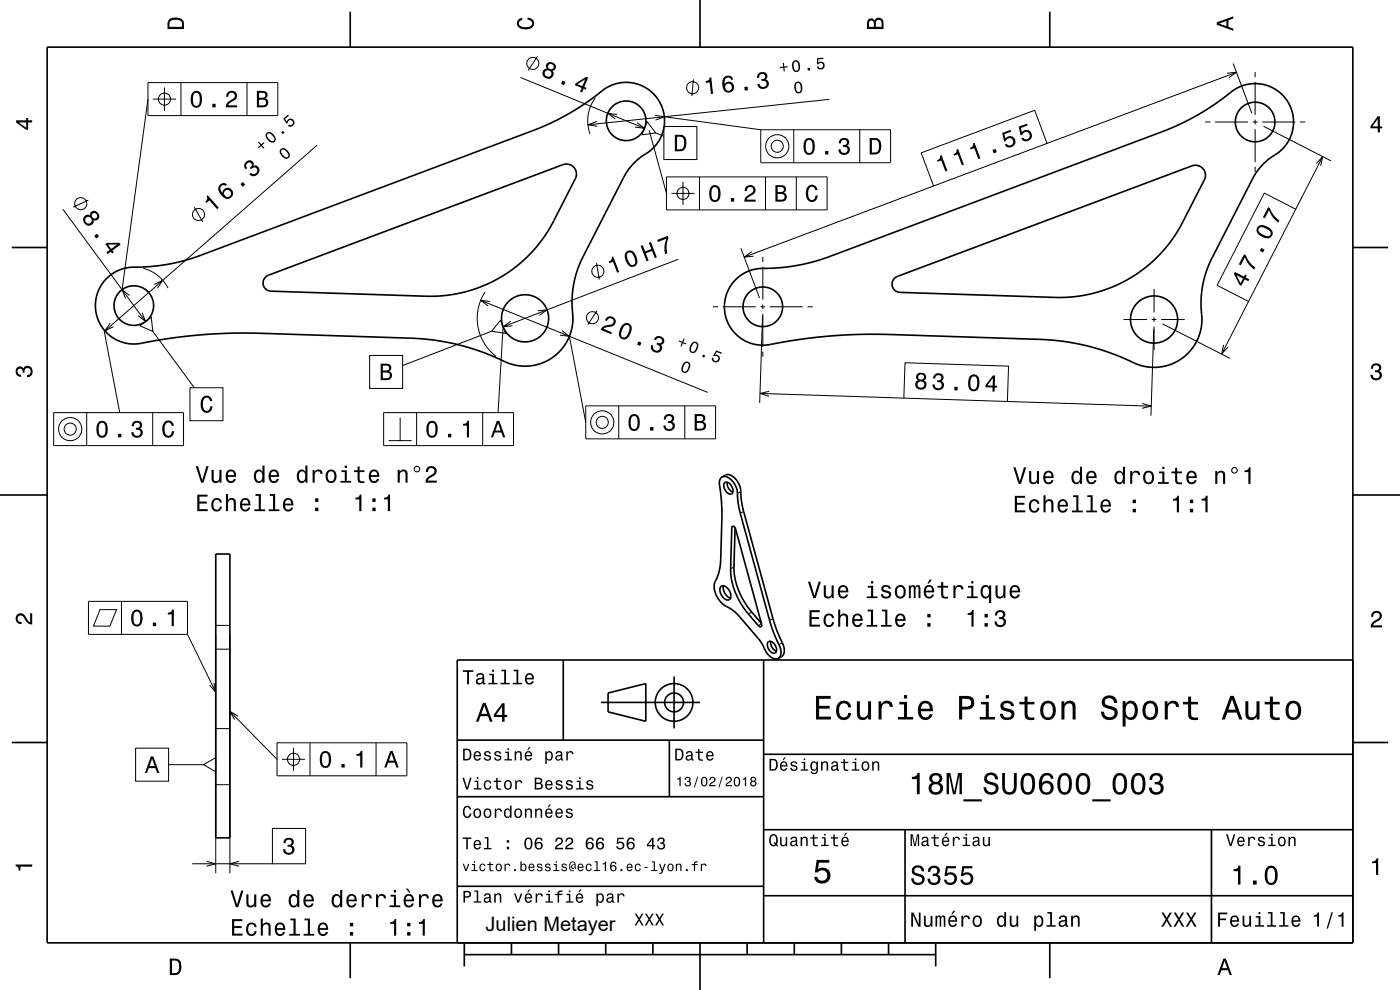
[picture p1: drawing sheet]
<svg xmlns="http://www.w3.org/2000/svg" width="297mm" height="210mm" viewBox="0 0 297 210" stroke-linecap="round" stroke-linejoin="round" font-family="sans-serif">
<defs><g id="words">
<text font-size="4.2" x="103" y="197.5">Julien Metayer</text>
</g></defs>
<g fill="none" stroke="#000" stroke-width=".21">
<path d="M31.4 17.5h27.5v7h-27.5zM34.9 18.6v4.9M38.4 17.5v7M52.4 17.5v7M110.4 16.4l26.3 10.8M114 12l-2 2.9M147.1 16.8l-.3 3.6M260.3 15.5l2-.2-1.6 1.2M261.6 13.5l4 10.5M262.3 15.3l-40.2 15.1M266.3 15.3v1.1M266.3 17.4v7"/>
<path d="M31.4 21l-5.5 40.4M32.4 21h4.9M67.3 30.8l-45 39.4M126.3 20.7a8.1 8.1 0 0 0-1.1 7.7M126.6 25.8l-1.9 .7 2 .3M130.9 24.3l-2-.3 1.6 1.2M135.1 26l1.6 1.2-2-.2M137.3 25.8l1.8 2.4-3 .4zM137.7 27.6l3.7 13.4M139 24.5l1.9 .3-1.8 .7M139.1 28.2l1.7 .7M140.8 26.8h7v7h-7z"/>
<path d="M140.9 24.8l20.5 2.7M141.4 37.5h34.1v7h-34.1zM144.9 38.6v4.9M148.4 37.5v7M161.4 27.5h27.5v7h-27.5zM162.4 37.5v7M168.4 27.5v7M168.9 37.5v7M176 21.1l-51.3 5.4M182.4 27.5v7M195.4 32.4l24.1-9 2.6 7-24 9.1zM198.1 39.5l-40.2 15"/>
<path d="M255.7 25.9h1.1M257.8 25.9h7M265.8 25.9h1M266.3 25.4v1M266.3 27.4v7M266.3 35.4v1.1M267.8 25.9h7M268 26.8l14.4 7.3M275.8 25.9h1.1M279.3 34.7l1.3-1.5-.4 2M280.6 33.2l-5.7 11.2M13.3 44.4l17.6 23.8"/>
<path d="M18.7 42.4l-3.2 1.6M30.4 56.9a8.1 8.1 0 0 1 5.2 4.2M41.2 44l1.8 3M126.5 55.8l.6 3.5M142.4 41h4.9M143.9 55l-37.2 14.3-1 18.2M157.2 52.7l3.9 10.5M159.5 53.4l-1.6 1.1 2-.2M161.8 54.5v1.1M161.8 56.6v7M268.2 41l6.7 3.4-10 19.5-6.7-3.4zM22.1 70.3l3.3 17.2"/>
<path d="M23.4 68.5l-1.1 1.7 1.8-.9M27.5 62.7l-1.6-1.3 .7 1.9M29.7 69.1l2.4-1.8 .3 3zM30.2 66.3l.7 1.9-1.6-1.2M32.4 70.3l8.8 12M32.7 60.3l1.8-.8-1.1 1.6M78.4 75.4h7v7h-7zM102 63.7l48.1 19.5M102.9 61.9a10.2 10.2 0 0 0 2.3 13.7M104 64l-2-.3 1.6 1.2M104.3 70.3l-18.9 7.2M106.2 67.9l1.1 2.8-3-.4z"/>
<path d="M108.3 68.1l-1.6 1.2 2-.2M114.1 65.9l2-.2-1.7 1.2M119.2 70.1l1.6 1.2-2-.2M120.8 71.3l3.5 18.3M126.7 65.9l-2 3M151.2 65.1h1.1M153.3 65.1h7M161.3 65.1h1M161.8 67.1l-.6 18.4M161.8 64.6v1M161.8 66.6v7M161.8 74.6v1.1"/>
<path d="M163.3 65.1h7M171.3 65.1h1.1M192 77l22 .7-.3 7.5-22-.8zM238.3 67.8h5M244.3 67.8h1M244.8 69.8l-.6 18.4M244.8 61.3v5M244.8 67.3v1M244.8 69.3v5M246.3 67.8h5M246.6 68.7l14.3 7.3M259.6 73.2l-.4 1.9 1.3-1.5"/>
<path d="M264.9 63.9l-5.7 11.2M11.4 87.5h27.5v7h-27.5zM18.4 87.5v7M32.4 87.5v7M40.3 82.3h7v6.9h-7zM81.4 87.5h27.5v7h-27.5zM82.4 93.5h4.9M84.9 88.6v4.9M88.4 87.5v7M102.4 87.5v7M124.3 86.1h27.5v7h-27.5zM131.3 86.1v7"/>
<path d="M145.3 86.1v7M161.2 83.5l30.5 .9M163.2 83l-2 .5 1.9 .5M213.7 85.2l30.5 1M242.3 85.6l1.9 .6-1.9 .4M155.6 111.7l-.4 .2M157.2 104.3l-.8 .4M157.8 108.5l-.8 .4M18.8 127.6h21v7h-21zM21.2 129.3h3.5l-1.4 3.5h-3.5zM25.8 127.6v7M39.8 134.6l6 12.2"/>
<path d="M45.8 134.7v50.5M45.8 137.7h3M45.8 132.7h3M48.8 134.7v50.5M155.7 120.3l-.7 .4M159.5 129.8l-.7 .4M161.6 132.3l-.7 .4M164 131.2l-.7 .4M166 136.4l-.7 .4M28.8 158.7h7v7h-7zM45.4 144.9l.4 1.9-1.3-1.5M45.8 154.6h3"/>
<path d="M48.8 150.9l10 10.2M50.5 151.9l-1.7-1 1 1.7M58.8 157.6h27.5v7h-27.5zM62.3 158.6v4.9M65.8 157.6v7M79.8 157.6v7M35.8 162.2h7.4M43.2 162.2l2.6-1.5v3zM45.8 166.5h3M57.8 175.7h7v7.5h-7zM59.8 161.1h4.9M40.8 183.2h17"/>
<path d="M43.8 182.7l2 .5-2 .5M50.7 182.7l-1.9 .5 1.9 .5"/>
<circle cx="113" cy="13.5" r="1.28"/>
<circle cx="146.9" cy="18.6" r="1.28"/>
<circle cx="34.9" cy="21" r="1.28"/>
<circle cx="164.9" cy="31" r="2.46"/>
<circle cx="164.9" cy="31" r="1.28"/>
<circle cx="17.1" cy="43.2" r="1.28"/>
<circle cx="42.1" cy="45.5" r="1.28"/>
<circle cx="126.8" cy="57.5" r="1.28"/>
<circle cx="144.9" cy="41" r="1.28"/>
<circle cx="125.7" cy="67.4" r="1.28"/>
<circle cx="14.9" cy="91" r="2.46"/>
<circle cx="14.9" cy="91" r="1.28"/>
<circle cx="127.8" cy="89.6" r="2.46"/>
<circle cx="127.8" cy="89.6" r="1.28"/>
<circle cx="62.3" cy="161.1" r="1.28"/>
</g>
<g fill="none" stroke="#000" stroke-width=".35">
<path d="M10 10h277v190h-277zM74.3 2.5v7.5M148.5 0v10M222.7 2.5v7.5M2.5 52.5h7.5M22.6 59.1a8.9 8.9 0 0 1 7.3-2.4l5.7-.6 2.7-.6 3.4-1 71.7-26.9 3.7-1.6 3.5-1.9 3.2-1.9 3.5-2.6a8.2 8.2 0 0 1 12.4 1.6 8.2 8.2 0 0 1-3.5 12 12.5 12.5 0 0 0-3.9 4.5l-8.7 17-.9 1.9-.7 2.3-.4 2.3-.2 2.4 .1 2.8a10.2 10.2 0 0 1-4.8 9.8 10.2 10.2 0 0 1-10.9-.1l-4.2-1.7-4.5-1.3-4.4-.9-4.8-.4-32.5-1.1h-5.8l-9.4 .6-9.4 1.4a8.2 8.2 0 0 1-9.4-3.7 8.2 8.2 0 0 1 1.2-9.9zM56.3 58.8l.6-.4 62.5-23.5a2.13 2.13 0 0 1 2.4 .6 2.13 2.13 0 0 1 .3 2.4l-5.3 10.2-1.8 2.8-1.9 2.3-2.5 2.4-3 2.3-3.2 1.9-3 1.3-4.6 1.2-2.5 .4-2.5 .1-34.3-1a1.75 1.75 0 0 1-1.6-1.1 1.75 1.75 0 0 1 .4-1.9zM156 59.4a8.9 8.9 0 0 1 7.4-2.5l5.7-.6 2.7-.6 3.3-1 71.8-26.9 3.6-1.6 3.6-1.8 3.2-2 3.4-2.5a8.2 8.2 0 0 1 12.4 1.5 8.2 8.2 0 0 1-3.5 12l-.4 .3a12.5 12.5 0 0 0-3.5 4.2l-8.7 17.1-.8 1.8-.8 2.4-.4 2.5-.2 2.4 .1 2.5a10.2 10.2 0 0 1-4.8 9.8 10.2 10.2 0 0 1-10.8 0l-4.2-1.7-4.6-1.4-4.4-.8-4.7-.5-32.6-1-5.7-.1-9.5 .6-9.4 1.4a8.2 8.2 0 0 1-9.3-3.6 8.2 8.2 0 0 1 1.1-9.9zM189.8 59l.6-.4 62.5-23.4a2.13 2.13 0 0 1 2.3 .6 2.13 2.13 0 0 1 .3 2.3l-5.3 10.3-1.8 2.7-1.9 2.3-2.7 2.7-2.7 2.1-3.3 1.8-3 1.3-4.5 1.3-2.5 .3-2.5 .2-34.4-1.1a1.75 1.75 0 0 1-1.5-1.1 1.75 1.75 0 0 1 .4-1.9zM287 52.5h7.5M0 105h10M45.8 117.5h3v60.2h-3z"/>
<path d="M153.2 101.2a2.42 2.42 0 0 0-.4 2.6l.3 3.2v3.1l-.2 9.2-.6 2.8a4.7 4.7 0 0 0 2.4 6.9l2.1 1.7 4.8 5.7a6.2 6.2 0 0 0 2.3 3.2l.7 .2 .5-.1M153.2 101.2l.7-.4a2.47 2.47 0 0 1 2.8 1.7 13.6 13.6 0 0 1 .6 4.1l6.7 24.6 1.2 3.4a7.2 7.2 0 0 1 1.1 3.9l-.3 .7-.9 .5M153.2 101.2a2.46 2.46 0 0 1 2.8 1.7 9.2 9.2 0 0 1 .6 3.7l.4 2.3 6.3 22.9 1.2 3.2a6.6 6.6 0 0 1 1.1 4.1l-.5 .6M153.7 102.4a1.22 1.22 0 0 1 1.7 1.1 .81 .81 0 0 1 .1 .8 .81 .81 0 0 1-.7 .5 1.83 1.83 0 0 1-1.1-2.4zM154.3 102.3a2.02 2.02 0 0 0 1.2 2.1M155.4 111.6l.4 .2 .2 .4 5.6 20.2v.4l-.2 .2-.5-.3-3.2-3.9-1.3-2.1-.9-2.5-.4-1.6-.1-1.7 .2-9zM155.9 112l-.2 8.7 .4 2.8 .7 2.1 1.2 2.2 1.3 1.8 2.2 2.6M287 105h10M119.5 140v17M152.9 124.4a1.34 1.34 0 0 1 1.9 .9 1.32 1.32 0 0 1-.2 2 2.07 2.07 0 0 1-1.7-2.9zM153.5 124.3a2.33 2.33 0 0 0 1.5 2.6M162 140v60"/>
<path d="M163 136.2a1.22 1.22 0 0 1 1.6 1 .82 .82 0 0 1 .2 .9 .82 .82 0 0 1-.7 .5 1.83 1.83 0 0 1-1.1-2.4zM163.5 136.1a2.02 2.02 0 0 0 1.2 2M287 140h-190v60M2.5 157.5h7.5M97 157h65M127.5 149h21M129 147l8-2v8l-8-2zM142 157v12M143 143.5v11M287 157.5h7.5M97 169h65M162 176h125"/>
<path d="M162 160h125M192 176v24M257 176v24M97 188h65M162 190h125M74.3 200v7.5M98.5 202.5h100M98.5 200v5M108.5 200v2.5M118.5 200v2.5M128.5 200v2.5M138.5 200v2.5"/>
<path d="M148.5 200v10M158.5 200v2.5M168.5 200v2.5M178.5 200v2.5M188.5 200v2.5M198.5 200v5M222.7 200v7.5"/>
<circle cx="132.8" cy="25.6" r="4.2"/>
<circle cx="266.3" cy="25.9" r="4.2"/>
<circle cx="28.4" cy="64.8" r="4.2"/>
<circle cx="111.4" cy="67.5" r="5"/>
<circle cx="161.8" cy="65.1" r="4.2"/>
<circle cx="244.8" cy="67.8" r="5"/>
<circle cx="143" cy="149" r="2"/>
<circle cx="143" cy="149" r="4"/>
</g>
<g fill="#000">
<path d="M36 4a2.18 2.18 0 0 0-.5 2.2h3.5v-1.2a1.43 1.43 0 0 0-1.7-1.3zM36.3 4.4a2.15 2.15 0 0 1 2.2 .3l.1 1h-2.6v-1z" fill-rule="evenodd"/>
<path d="M109.9 4.2l.9-.4v.4a.7 .7 0 0 0-.7 .5 .7 .7 0 0 0 .3 .8 1.7 1.7 0 0 0 2.5-.5 .9 .9 0 0 0-1-.8v-.5a1.24 1.24 0 0 1 1.4 1.1 1.24 1.24 0 0 1-1 1.4 2.22 2.22 0 0 1-2.5-.7l-.2-.5z" fill-rule="evenodd"/>
<path d="M116.1 13.4a.79 .79 0 0 0-.1 1.1 1.11 1.11 0 0 0-1 1.3 1.11 1.11 0 0 0 1.4 .9 1.03 1.03 0 0 0 .9-.6 1.03 1.03 0 0 0-.1-1.1 .89 .89 0 0 0 .8-.9 .89 .89 0 0 0-.8-.8l-.4-.2zM115.5 15.6a.75 .75 0 0 1 1.5 0 .75 .75 0 0 1-1.5 0zM116.2 14.1a.6 .6 0 0 1 1.2 0 .6 .6 0 0 1-1.2 0zM119.3 17.1l-.3 .7 .7 .3 .3-.7zM122.1 17.7l-.1 .4 1.4 .6-.3 .8 .4 .1 .3-.8 .5 .2 .1-.4-.4-.1 .8-2-.4-.2zM122.5 17.9l1.6-1.1-.6 1.5z" fill-rule="evenodd"/>
<path d="M149.7 17.2v.4l.8-.1 .3 2.5 .5-.1-.4-3.5h-.3a.77 .77 0 0 1-.9 .8zM153.6 16.4a2.4 2.4 0 0 0 .5 3.2 1.16 1.16 0 0 0 1.5-.5 1.16 1.16 0 0 0-.3-1.5 1.16 1.16 0 0 0-1.6 .2 1.03 1.03 0 0 1 .7-1.4 .58 .58 0 0 1 .7 .5h.5a1.11 1.11 0 0 0-.9-.9 1.11 1.11 0 0 0-1.1 .4zM153.8 18.5a.75 .75 0 0 1 1.5 0 .75 .75 0 0 1-1.5 0zM157.9 18.5l.1 .7 .7-.1-.1-.7zM160.8 15.7l-.2 .8h.5a.62 .62 0 0 1 .2-.8 .62 .62 0 0 1 .8 .2 .62 .62 0 0 1-.1 .8l-.5 .1 .1 .4a.72 .72 0 0 1 .9 .3 .72 .72 0 0 1-.3 1 .72 .72 0 0 1-1-.4l-.1-.3h-.4a1.18 1.18 0 0 0 1.6 1 1.18 1.18 0 0 0 .4-1.8l-.3-.2a.9 .9 0 0 0 .3-1.1 .9 .9 0 0 0-1.1-.4z" fill-rule="evenodd"/>
<path d="M166.1 13.4v.7l-.7 .1 .1 .3 .7-.1v.7h.3l-.1-.7 .7-.1v-.3l-.7 .1-.1-.8zM168.4 12.9a1.7 1.7 0 0 0 .2 2.4 .79 .79 0 0 0 1.1-.8v-.6a1.06 1.06 0 0 0-1-1.1zM168.6 13.1h.4a1.67 1.67 0 0 1 .2 1.8l-.5 .1a1.66 1.66 0 0 1-.1-1.9zM171.3 14.4l.1 .6 .5-.1-.1-.5zM173.4 12.4l-.1 1.3 .3-.1a.56 .56 0 0 1 .8-.2 .56 .56 0 0 1 .1 .9 .56 .56 0 0 1-.9-.2h-.3a.85 .85 0 0 0 1.1 .7 .85 .85 0 0 0 .4-1.2 .85 .85 0 0 0-1.2-.3v-.7l1.1-.1v-.3z" fill-rule="evenodd"/>
<path d="M168.9 17.4a1.71 1.71 0 0 0 .2 2.4 .8 .8 0 0 0 1.1-.8v-.5a1.06 1.06 0 0 0-1-1.2zM169 17.7l.5-.1a1.65 1.65 0 0 1 .2 1.8l-.5 .1a1.66 1.66 0 0 1-.2-1.8z" fill-rule="evenodd"/>
<path d="M184.2 4.2l-.3 .7v1.3h3.5v-1.3a.98 .98 0 0 0-.7-1.1 .98 .98 0 0 0-1.2 .6 .84 .84 0 0 0-1.3-.2zM184.5 4.5a.54 .54 0 0 1 .6-.1 .54 .54 0 0 1 .3 .6v.7h-1zM185.9 4.4a.62 .62 0 0 1 .8-.1 .62 .62 0 0 1 .3 .6v.8h-1.2z" fill-rule="evenodd"/>
<path d="M258.1 4.7v.6l3.5 1.2v-.4l-1-.4v-1.4l1-.4v-.4zM258.6 5l1.6-.5v1z" fill-rule="evenodd"/>
<path d="M3.4 25.5v.5l2.1 1.5h.5v-1.5h.8v-.5h-.8v-.5h-.4v.5zM4 26h1.6v1.1z" fill-rule="evenodd"/>
<path d="M40.8 19.7a2.68 2.68 0 0 0 .3 3.1 1.14 1.14 0 0 0 1.7-.9 2.31 2.31 0 0 0-.6-2.5l-.5-.2-.6 .2zM41.3 19.8h.7a2.38 2.38 0 0 1 0 2.6h-.7a2.37 2.37 0 0 1 0-2.6zM45 22v.8h.7v-.8zM48.3 19.6l-.3 .9h.4a.7 .7 0 0 1 .6-.8 .7 .7 0 0 1 .8 .5 .7 .7 0 0 1-.5 .8 1.8 1.8 0 0 0-1.4 1.8h2.4v-.5h-1.9a2.2 2.2 0 0 1 1.5-1.1 1.13 1.13 0 0 0 .1-1.7 1.13 1.13 0 0 0-1.7 .1z" fill-rule="evenodd"/>
<path d="M54.7 30.2l.5 .6-.5 .4 .2 .2 .5-.4 .5 .5 .2-.1-.5-.6 .5-.5-.1-.1-.6 .4-.5-.6zM56.6 28.2a1.41 1.41 0 0 0 1.3 2.1 .79 .79 0 0 0 .5-1.3l-.3-.4a1.06 1.06 0 0 0-1.5-.4zM56.8 28.4l.2-.1a1.66 1.66 0 0 1 1.2 1.4l-.4 .3a1.66 1.66 0 0 1-1.2-1.4zM59.6 28.1l.4 .4 .4-.4-.4-.4zM60.1 25.2l.7 1.1 .2-.2a.56 .56 0 0 1 .6-.7 .56 .56 0 0 1 .5 .7 .56 .56 0 0 1-.8 .4l-.2 .2a.85 .85 0 0 0 1.2-.2 .85 .85 0 0 0-.3-1.2 .85 .85 0 0 0-1.2 .5l-.3-.6 .8-.7-.2-.2z" fill-rule="evenodd"/>
<path d="M54.5 19.3v3.5h1.3a.98 .98 0 0 0 1.1-.8 .98 .98 0 0 0-.6-1.1 .86 .86 0 0 0 .4-1.1 .86 .86 0 0 0-1-.5zM55 19.7h.7a.53 .53 0 0 1 .6 .5 .53 .53 0 0 1-.6 .5h-.7zM55 21.1h.7a.61 .61 0 0 1 .7 .6 .61 .61 0 0 1-.6 .7h-.8z" fill-rule="evenodd"/>
<path d="M59.6 31.6a1.41 1.41 0 0 0 1.3 2.1 .8 .8 0 0 0 .5-1.3l-.3-.4a1.06 1.06 0 0 0-1.5-.4zM59.8 31.8l.2-.1a1.67 1.67 0 0 1 1.2 1.4l-.4 .3a1.67 1.67 0 0 1-1.2-1.4z" fill-rule="evenodd"/>
<path d="M143.2 28.6v3.5h1.1a1.42 1.42 0 0 0 1.3-1.8 1.38 1.38 0 0 0-1.3-1.7zM143.6 29l1.1 .1a1.89 1.89 0 0 1 0 2.5l-1.1 .1z" fill-rule="evenodd"/>
<path d="M170.8 29.7a2.67 2.67 0 0 0 .3 3.1 1.14 1.14 0 0 0 1.7-.9 2.3 2.3 0 0 0-.6-2.5l-.5-.2-.6 .2zM171.3 29.8h.7a2.37 2.37 0 0 1 0 2.6h-.7a2.37 2.37 0 0 1 0-2.6zM175 32v.8h.7v-.8zM178.2 29.6l-.3 .8h.5a.62 .62 0 0 1 .3-.8 .62 .62 0 0 1 .8 .3 .62 .62 0 0 1-.2 .8l-.5 .1v.4a.72 .72 0 0 1 1 .4 .72 .72 0 0 1-.5 .9 .72 .72 0 0 1-.9-.5l-.1-.3h-.4a1.18 1.18 0 0 0 1.5 1.2 1.18 1.18 0 0 0 .6-1.9l-.3-.1a.97 .97 0 0 0 .3-1.4 .97 .97 0 0 0-1.4-.2z" fill-rule="evenodd"/>
<path d="M184.5 29.3v3.5h1.2a1.42 1.42 0 0 0 1.3-1.8 1.38 1.38 0 0 0-1.3-1.7zM185 29.7l1 .1a1.89 1.89 0 0 1 0 2.5l-1 .1z" fill-rule="evenodd"/>
<path d="M199.4 33a.77 .77 0 0 1-.6 1l.1 .3 .8-.3 .9 2.4 .4-.2-1.3-3.3zM202.9 31.7a.77 .77 0 0 1-.6 1l.1 .3 .8-.3 .9 2.4 .4-.2-1.3-3.3zM206.4 30.4a.77 .77 0 0 1-.6 1l.1 .3 .8-.3 .9 2.4 .4-.2-1.3-3.3zM210.5 31.8l.3 .7 .7-.2-.3-.7zM212.6 28.2l.4 1.8 .4-.1a.79 .79 0 0 1 1-.6 .79 .79 0 0 1 .5 1.1 .79 .79 0 0 1-1.2 .3l-.1-.2-.5 .2a1.21 1.21 0 0 0 1.8 .4 1.21 1.21 0 0 0 .2-1.8 1.21 1.21 0 0 0-1.8 .1l-.2-.9 1.4-.6-.1-.4zM216.1 26.9l.4 1.8 .4-.1a.79 .79 0 0 1 1-.6 .79 .79 0 0 1 .5 1.1 .79 .79 0 0 1-1.2 .3l-.1-.2-.5 .2a1.21 1.21 0 0 0 1.8 .4 1.21 1.21 0 0 0 .2-1.8 1.21 1.21 0 0 0-1.8 .1l-.2-1 1.4-.5-.1-.4z" fill-rule="evenodd"/>
<path d="M292.3 24.7l-1.6 2.1v.4h1.6v.9h.4v-.9h.5v-.4h-.5v-2.1zM292.3 25.2v1.6h-1.1z" fill-rule="evenodd"/>
<path d="M18.1 45.7a1.17 1.17 0 0 0 0 1.9 1.17 1.17 0 0 0 1.8-.6v-.3a.89 .89 0 0 0 1.1-.3 .89 .89 0 0 0-.2-1.2 .89 .89 0 0 0-1-.5 .89 .89 0 0 0-.7 1 .88 .88 0 0 0-1 0zM18 46.7a.75 .75 0 0 1 1.5 0 .75 .75 0 0 1-1.5 0zM19.4 45.8a.6 .6 0 0 1 1.2 0 .6 .6 0 0 1-1.2 0zM20 50l.4 .6 .6-.5-.4-.5zM22.4 51.8l.9 1.2-.7 .5 .2 .4 .7-.5 .3 .4 .4-.2-.3-.4 1.7-1.3-.3-.4h-2.6zM22.9 51.9h2l-1.3 .9z" fill-rule="evenodd"/>
<path d="M43.8 41.6a.77 .77 0 0 1-.2 1.2l.2 .2 .6-.5 1.7 1.9 .3-.3-2.3-2.7zM46.7 39.1a1.58 1.58 0 0 0 .3 2.4 1.26 1.26 0 0 0 1.8 .6 1.26 1.26 0 0 0 .4-1.9 1.11 1.11 0 0 0-1.3-.3 1.11 1.11 0 0 0-.7 1 1.02 1.02 0 0 1-.2-1.5 .58 .58 0 0 1 .8 0l.4-.3a1 1 0 0 0-1.5 0zM47.5 41.1a.75 .75 0 0 1 1.5 0 .75 .75 0 0 1-1.5 0zM51 39.1l.5 .5 .5-.4-.5-.6zM52.2 34.3a1.05 1.05 0 0 0-.1 1.6l.3-.3a.62 .62 0 0 1-.2-.8 .62 .62 0 0 1 .8-.3 .62 .62 0 0 1 .3 .8l-.3 .3 .3 .3a.72 .72 0 0 1 1-.3 .72 .72 0 0 1 .2 1 .72 .72 0 0 1-1 .3l-.3-.3-.3 .3a1.18 1.18 0 0 0 1.9-.1 1.18 1.18 0 0 0-.7-1.7h-.3a.9 .9 0 0 0-.5-1.1 .9 .9 0 0 0-1.1 .3z" fill-rule="evenodd"/>
<path d="M129.8 54.5a.77 .77 0 0 1-.7 1l.2 .3 .7-.3 .9 2.3 .5-.1-1.3-3.3zM132.8 53.5a2.44 2.44 0 0 0 1.2 3.1 1.14 1.14 0 0 0 1.2-1.4 2.32 2.32 0 0 0-1.4-2.1l-.6 .1zM133.1 53.8l.6-.3a2.38 2.38 0 0 1 1 2.5l-.7 .2a2.39 2.39 0 0 1-.9-2.4z" fill-rule="evenodd"/>
<path d="M135.9 52.2l1.3 3.2 .4-.1-.6-1.6 1.3-.5 .6 1.6 .4-.2-1.2-3.3-.4 .2 .5 1.3-1.3 .5-.6-1.3zM139.4 50.9l.2 .4 1.8-.7a5.2 5.2 0 0 0-.3 3.3l.5-.2a5.2 5.2 0 0 1 .2-3.3l-.1-.4z" fill-rule="evenodd"/>
<path d="M150.8 39.7a2.67 2.67 0 0 0 .3 3.1 1.14 1.14 0 0 0 1.7-.9 2.31 2.31 0 0 0-.6-2.5l-.5-.2-.6 .2zM151.3 39.8h.7a2.38 2.38 0 0 1 0 2.6h-.7a2.37 2.37 0 0 1 0-2.6zM155 42v.8h.7v-.8zM158.3 39.6l-.2 .3-.1 .6h.4a.71 .71 0 0 1 .6-.8 .71 .71 0 0 1 .8 .5 .71 .71 0 0 1-.5 .8 1.8 1.8 0 0 0-1.4 1.8h2.4v-.5h-1.9a2.2 2.2 0 0 1 1.5-1.1 1.13 1.13 0 0 0 .1-1.7 1.13 1.13 0 0 0-1.7 .1z" fill-rule="evenodd"/>
<path d="M164.5 39.3v3.5h1.3a.98 .98 0 0 0 1.1-.8 .98 .98 0 0 0-.6-1.1 .86 .86 0 0 0 .4-1.1 .86 .86 0 0 0-1-.5zM165 39.7h.7a.53 .53 0 0 1 .6 .5 .53 .53 0 0 1-.6 .5h-.7zM165 41.1h.7a.61 .61 0 0 1 .7 .6 .61 .61 0 0 1-.6 .7h-.8z" fill-rule="evenodd"/>
<path d="M171.3 39.7a1.19 1.19 0 0 1 1.3-.5 1.19 1.19 0 0 1 .8 1.1h-.4a.7 .7 0 0 0-.5-.7 .7 .7 0 0 0-.8 .4 1.69 1.69 0 0 0 .5 2.4 .9 .9 0 0 0 .8-.9h.5a1.24 1.24 0 0 1-1.1 1.3 1.24 1.24 0 0 1-1.4-1v-1.6z" fill-rule="evenodd"/>
<path d="M262 57.7l-.2 .4 1.2 2.3 .3 .2 .8-1.3 .7 .4 .2-.4-.7-.4 .2-.5-.4-.2-.2 .5zM262.3 58.4l1.4 .7-.5 1zM263.9 53.9l-1.1 2.2 .4 .2 .9-1.7a5.2 5.2 0 0 0 2 2.6l.2-.5a5.3 5.3 0 0 1-2-2.6zM267.6 52.6l-.3 .6 .6 .4 .4-.7zM267 47.9a1.14 1.14 0 0 0 .1 1.9 2.28 2.28 0 0 0 2.5 .6 1.14 1.14 0 0 0-.1-1.9 2.29 2.29 0 0 0-2.5-.6zM267.3 48.3a2.38 2.38 0 0 1 2.3 1.1l-.3 .6a2.37 2.37 0 0 1-2.3-1.1zM269 44l-1.1 2.1 .4 .2 .9-1.7a5.2 5.2 0 0 0 2 2.6l.2-.4a5.2 5.2 0 0 1-2-2.7z" fill-rule="evenodd"/>
<path d="M80.8 77.1v3.5h1.3a.98 .98 0 0 0 1.1-.7 .98 .98 0 0 0-.7-1.1 .86 .86 0 0 0 .5-1.1 .86 .86 0 0 0-1-.6zM81.2 77.6h.7a.53 .53 0 0 1 .7 .5 .53 .53 0 0 1-.7 .5h-.7zM81.2 79h.8a.61 .61 0 0 1 .7 .6 .61 .61 0 0 1-.7 .6h-.8z" fill-rule="evenodd"/>
<path d="M128.6 67.4l-.3 .5 .5 .2a.7 .7 0 0 1 .8-.6 .7 .7 0 0 1 .6 .8 .7 .7 0 0 1-.8 .6 1.8 1.8 0 0 0-2 1.1l2.2 .9 .2-.4-1.8-.7a2.21 2.21 0 0 1 1.8-.6 1.14 1.14 0 0 0 .6-1.7 1.14 1.14 0 0 0-1.8-.1zM132.3 68.7a2.67 2.67 0 0 0-.8 2.9 1.14 1.14 0 0 0 1.9-.2 2.31 2.31 0 0 0 .4-2.5l-.5-.3-.5-.1zM132.5 69.1a.63 .63 0 0 1 .7-.1 .63 .63 0 0 1 .4 .5 2.74 2.74 0 0 1-1.1 2.1l-.6-.3a2.28 2.28 0 0 1 .6-2.2zM135.4 72.4l-.2 .7 .6 .3 .3-.7zM139 71.6l-.3 .4 .4 .2a.62 .62 0 0 1 .6-.6 .62 .62 0 0 1 .7 .5 .62 .62 0 0 1-.5 .7l-.5-.1-.1 .3a.72 .72 0 0 1 .7 .8 .72 .72 0 0 1-.8 .7 .72 .72 0 0 1-.7-.8l.1-.4-.4-.1a1.18 1.18 0 0 0 .9 1.6 1.18 1.18 0 0 0 1.3-1.4l-.2-.3a.9 .9 0 0 0 .8-.9 .9 .9 0 0 0-.8-.8l-.9-.1z" fill-rule="evenodd"/>
<path d="M145.3 76.8a1.42 1.42 0 0 0-.3 2.3 1.42 1.42 0 0 0 1.4-1.8 .78 .78 0 0 0-1.1-.5zM145.4 77.1a.44 .44 0 0 1 .5-.1 .44 .44 0 0 1 .2 .4v.3a1.13 1.13 0 0 1-1 1.1l-.2-.1a1.6 1.6 0 0 1 .5-1.6z" fill-rule="evenodd"/>
<path d="M144.1 72.2l-.1 .3 .6 .2-.2 .7 .2 .1 .3-.7 .6 .3 .1-.3-.6-.2 .2-.7-.2-.1-.3 .7zM146.7 72.9a1.34 1.34 0 0 0 0 2 1.42 1.42 0 0 0 1.4-1.9 .79 .79 0 0 0-.6-.5 .79 .79 0 0 0-.8 .4zM147.1 72.9a.44 .44 0 0 1 .5-.1 .44 .44 0 0 1 .2 .4v.3a1.13 1.13 0 0 1-1 1.1l-.2-.1a1.6 1.6 0 0 1 .5-1.6zM149.1 75.2l-.2 .5 .5 .2 .2-.5zM151.9 74.3l-.6 1.1 .2 .2a.56 .56 0 0 1 .9 .1 .56 .56 0 0 1-.4 .8 .56 .56 0 0 1-.7-.5l-.3-.2a.85 .85 0 0 0 .7 1.1 .85 .85 0 0 0 1-.8 .85 .85 0 0 0-1-.9l.3-.5 1 .4 .1-.3z" fill-rule="evenodd"/>
<path d="M291.1 77.4a1.08 1.08 0 0 1 1.4-.2 1.08 1.08 0 0 1 .4 1.2l-.3 .3a1.06 1.06 0 0 1 .5 1.3 1.06 1.06 0 0 1-1.2 .7 1.1 1.1 0 0 1-1.2-1.2h.5a.71 .71 0 0 0 1 .8 .71 .71 0 0 0 .1-1.3h-.6v-.4a.61 .61 0 0 0 .8-.3 .61 .61 0 0 0-.2-.8 .61 .61 0 0 0-.9 .2l-.1 .5h-.5z" fill-rule="evenodd"/>
<path d="M3.6 78a.86 .86 0 0 1 1.4 .2 1.06 1.06 0 0 1 1.2-.6 1.06 1.06 0 0 1 .7 1.2 1.1 1.1 0 0 1-1.2 1.2v-.4a.71 .71 0 0 0 .8-1 .71 .71 0 0 0-1.3-.1v.6h-.4a.61 .61 0 0 0-.3-.8 .61 .61 0 0 0-.8 .2 .61 .61 0 0 0 .2 .8l.6 .2v.4a1.15 1.15 0 0 1-1.2-.6 1.15 1.15 0 0 1 .3-1.3z" fill-rule="evenodd"/>
<path d="M20.8 89.7a2.68 2.68 0 0 0 .3 3.1 1.14 1.14 0 0 0 1.7-.9 2.3 2.3 0 0 0-.6-2.5l-.5-.2-.6 .2zM21.3 89.8h.7a2.37 2.37 0 0 1 0 2.6h-.7a2.38 2.38 0 0 1 0-2.6zM25 92v.8h.7v-.8zM28.2 89.5l-.3 .9h.5a.62 .62 0 0 1 .3-.8 .62 .62 0 0 1 .8 .3 .62 .62 0 0 1-.2 .8l-.5 .1v.4a.72 .72 0 0 1 1 .4 .72 .72 0 0 1-.5 .9 .72 .72 0 0 1-.9-.5l-.1-.3h-.4a1.18 1.18 0 0 0 1.5 1.2 1.18 1.18 0 0 0 .6-1.9l-.3-.1a.9 .9 0 0 0 .4-1.1 .9 .9 0 0 0-1.1-.6z" fill-rule="evenodd"/>
<path d="M34.8 89.7a1.19 1.19 0 0 1 1.3-.5 1.19 1.19 0 0 1 .8 1.1h-.5a.7 .7 0 0 0-.5-.7 .7 .7 0 0 0-.8 .4 1.69 1.69 0 0 0 .6 2.4 .89 .89 0 0 0 .8-.9h.5a1.24 1.24 0 0 1-1.1 1.3 1.24 1.24 0 0 1-1.4-1v-1.6z" fill-rule="evenodd"/>
<path d="M41.5 98.9l1.2 3.5h.5l1.1-3.5h-.5l-.9 3-.9-3zM44.9 99.7v1.8a.89 .89 0 0 0 .6 .9 .89 .89 0 0 0 1.1-.4v.4h.4v-2.7h-.5v1.5a.64 .64 0 0 1-.3 .8 .64 .64 0 0 1-.9-.3v-2zM48.2 100a1.54 1.54 0 0 0 .8 2.5 1.05 1.05 0 0 0 1.1-.9h-.5l-.2 .4-.4 .1a.75 .75 0 0 1-.7-.9h1.8a1.16 1.16 0 0 0-.5-1.4 1.16 1.16 0 0 0-1.4 .2zM48.5 100.2a.66 .66 0 0 1 .8-.2 .66 .66 0 0 1 .3 .8h-1.3zM54.1 100a1.57 1.57 0 0 0 .8 2.5l.4-.1 .4-.4v.4h.4v-3.6h-.4v1.3a.89 .89 0 0 0-1.6-.1zM54.5 100.2a.62 .62 0 0 1 .7-.2 .62 .62 0 0 1 .4 .6 1.11 1.11 0 0 1-.6 1.5 1.19 1.19 0 0 1-.5-1.9zM57.3 100a1.54 1.54 0 0 0 .8 2.5 1.06 1.06 0 0 0 1.1-.9h-.5l-.2 .4-.4 .1a.75 .75 0 0 1-.7-.9h1.8a1.16 1.16 0 0 0-.5-1.4 1.16 1.16 0 0 0-1.4 .2zM57.6 100.2a.66 .66 0 0 1 .8-.2 .66 .66 0 0 1 .3 .8h-1.3zM63.2 100a1.57 1.57 0 0 0 .8 2.5l.5-.1 .3-.4v.4h.4v-3.6h-.4v1.3a.89 .89 0 0 0-1.6-.1zM63.6 100.2a.62 .62 0 0 1 .7-.2 .62 .62 0 0 1 .4 .6 1.11 1.11 0 0 1-.6 1.5 1.19 1.19 0 0 1-.5-1.9zM66.3 99.7v2.7h.5v-1.6a.66 .66 0 0 1 .3-.8 .66 .66 0 0 1 .9 .3v.2h.4a.89 .89 0 0 0-.7-.9 .89 .89 0 0 0-1 .5v-.4zM69.4 100a1.53 1.53 0 0 0 .8 2.5 1.48 1.48 0 0 0 1.2-1.5 1.48 1.48 0 0 0-1.2-1.4l-.5 .1zM69.7 100.2a.67 .67 0 0 1 .7-.2 .67 .67 0 0 1 .5 .6 1.11 1.11 0 0 1-.7 1.5 1.17 1.17 0 0 1-.5-1.9zM72.4 99.8v.3h.7v1.9h-.9v.4h2.3v-.4h-.9v-2.2zM73.1 98.8v.5h.5v-.5zM75.9 99v.8h-.8v.3h.8v1.8a1.04 1.04 0 0 0 1.4 .6v-.4a.68 .68 0 0 1-1-.4v-1.6h1v-.3h-1v-.8zM78.5 100a1.54 1.54 0 0 0 .8 2.5 1.05 1.05 0 0 0 1.1-.9h-.4l-.2 .4-.4 .1a.75 .75 0 0 1-.7-.9h1.8a1.16 1.16 0 0 0-.5-1.4 1.16 1.16 0 0 0-1.5 .2zM78.9 100.2a.66 .66 0 0 1 .8-.2 .66 .66 0 0 1 .3 .8h-1.3zM84.4 99.7v2.7h.4v-1.6a.63 .63 0 0 1 .4-.8 .63 .63 0 0 1 .8 .4v2h.5v-1.8a.89 .89 0 0 0-.6-1 .89 .89 0 0 0-1.1 .5v-.4zM87.7 99.5a.75 .75 0 0 0 1.5 0 .75 .75 0 0 0-1.5 0zM88 99.5a.48 .48 0 0 1 .9 0 .48 .48 0 0 1-.9 0zM90.6 99.2l-.3 .9h.5a.7 .7 0 0 1 .5-.8 .7 .7 0 0 1 .9 .5 .7 .7 0 0 1-.5 .8 1.8 1.8 0 0 0-1.4 1.8h2.4v-.5h-1.9a2.2 2.2 0 0 1 1.4-1.1 1.13 1.13 0 0 0 .1-1.7 1.13 1.13 0 0 0-1.7 .1z" fill-rule="evenodd"/>
<path d="M42.9 84.4a1.19 1.19 0 0 1 1.3-.4 1.19 1.19 0 0 1 .8 1.1h-.4a.7 .7 0 0 0-.6-.7 .7 .7 0 0 0-.7 .3 1.69 1.69 0 0 0 .5 2.5 .89 .89 0 0 0 .8-1h.5a1.24 1.24 0 0 1-1.1 1.4 1.24 1.24 0 0 1-1.4-1.1v-1.5z" fill-rule="evenodd"/>
<path d="M90.8 89.7a2.67 2.67 0 0 0 .3 3.1 1.14 1.14 0 0 0 1.7-.9 2.3 2.3 0 0 0-.6-2.5l-.5-.2-.6 .2zM91.3 89.8h.7a2.38 2.38 0 0 1 0 2.6h-.7a2.37 2.37 0 0 1 0-2.6zM95 92v.8h.7v-.8zM98.2 89.9v.4h.8v2.5h.5v-3.6h-.3a.77 .77 0 0 1-1 .7z" fill-rule="evenodd"/>
<path d="M105.4 89.3l-1.3 3.5h.5l.4-1.1h1.4l.3 1.1h.5l-1.3-3.5zM105.7 89.8l.5 1.5h-1.1z" fill-rule="evenodd"/>
<path d="M133.6 88.3a2.68 2.68 0 0 0 .4 3 1.14 1.14 0 0 0 1.7-.9 2.31 2.31 0 0 0-.6-2.5l-.6-.1-.5 .1zM134.2 88.3h.7a2.38 2.38 0 0 1 0 2.6h-.7a2.37 2.37 0 0 1 0-2.6zM137.9 90.6v.7h.7v-.7zM141.1 88.1l-.3 .9h.5a.62 .62 0 0 1 .3-.8 .62 .62 0 0 1 .8 .3 .62 .62 0 0 1-.2 .8h-.5v.4a.72 .72 0 0 1 .9 .5 .72 .72 0 0 1-.4 .9 .72 .72 0 0 1-1-.5v-.4h-.5a1.18 1.18 0 0 0 1.5 1.2 1.18 1.18 0 0 0 .6-1.8l-.2-.1a.9 .9 0 0 0 .4-1.2 .9 .9 0 0 0-1.1-.5z" fill-rule="evenodd"/>
<path d="M147.4 87.8v3.5h1.3a.98 .98 0 0 0 1.1-.7 .98 .98 0 0 0-.6-1.1 .86 .86 0 0 0 .4-1.1 .86 .86 0 0 0-1-.6zM147.8 88.3h.8a.53 .53 0 0 1 .6 .5 .53 .53 0 0 1-.7 .5h-.7zM147.8 89.7h.8a.61 .61 0 0 1 .7 .6 .61 .61 0 0 1-.7 .6h-.8z" fill-rule="evenodd"/>
<path d="M194.6 79.3a.84 .84 0 0 0 .2 1.4 1.11 1.11 0 0 0-.5 1.5 1.11 1.11 0 0 0 1.5 .4 1.03 1.03 0 0 0 .8-.9 1.03 1.03 0 0 0-.6-1 .89 .89 0 0 0 .4-1.1 .89 .89 0 0 0-1-.6zM194.6 81.6a.75 .75 0 0 1 1.5 0 .75 .75 0 0 1-1.5 0zM194.8 80a.6 .6 0 0 1 1.2 0 .6 .6 0 0 1-1.2 0zM198.3 79.4l-.4 .9h.5a.62 .62 0 0 1 .4-.8 .62 .62 0 0 1 .7 .3 .62 .62 0 0 1-.2 .8l-.5 .1v.4a.72 .72 0 0 1 .9 .4 .72 .72 0 0 1-.5 .9 .72 .72 0 0 1-.9-.5v-.3l-.5-.1a1.18 1.18 0 0 0 1.5 1.3 1.18 1.18 0 0 0 .7-1.8l-.3-.2a.9 .9 0 0 0 .4-1.1 .9 .9 0 0 0-1-.5zM202.5 82l-.1 .8h.7l.1-.7zM205.7 79.8a2.67 2.67 0 0 0 .3 3.1 1.13 1.13 0 0 0 1.7-.9 2.31 2.31 0 0 0-.5-2.5l-.6-.1-.5 .1zM206.3 79.9h.7a2.37 2.37 0 0 1-.1 2.6h-.7a2.38 2.38 0 0 1 .1-2.6zM210.6 79.6l-1.6 2.1v.4l1.6 .1-.1 .9h.5v-.9h.5v-.4h-.5l.1-2.1zM210.6 80.2v1.6h-1.1z" fill-rule="evenodd"/>
<path d="M215 99.1l1.1 3.5h.5l1.1-3.5h-.5l-.9 3-.9-3zM218.3 99.9v1.8a.89 .89 0 0 0 .6 1 .89 .89 0 0 0 1.1-.5v.4h.4v-2.7h-.4v1.6a.65 .65 0 0 1-.4 .8 .65 .65 0 0 1-.8-.3v-2.1zM221.6 100.2a1.54 1.54 0 0 0 .8 2.5 1.06 1.06 0 0 0 1.1-.8h-.4l-.3 .3-.3 .1a.76 .76 0 0 1-.7-.9h1.7a1.17 1.17 0 0 0-.5-1.4 1.17 1.17 0 0 0-1.4 .2zM222 100.4a.66 .66 0 0 1 .8-.1 .66 .66 0 0 1 .3 .7h-1.3zM227.6 100.2a1.57 1.57 0 0 0 .7 2.5l.5-.1 .3-.4v.4h.5v-3.6h-.5v1.3a.89 .89 0 0 0-1.5-.1zM227.9 100.5a.62 .62 0 0 1 .7-.2 .62 .62 0 0 1 .5 .5 1.11 1.11 0 0 1-.7 1.5 1.19 1.19 0 0 1-.5-1.8zM230.7 100.2a1.54 1.54 0 0 0 .8 2.5 1.06 1.06 0 0 0 1.1-.8h-.4l-.3 .3-.3 .1a.76 .76 0 0 1-.7-.9h1.7a1.17 1.17 0 0 0-.4-1.4 1.17 1.17 0 0 0-1.5 .2zM231.1 100.4a.66 .66 0 0 1 .8-.1 .66 .66 0 0 1 .3 .7h-1.3zM236.7 100.2a1.57 1.57 0 0 0 .7 2.5l.5-.1 .3-.4v.4h.5v-3.6h-.5v1.3a.89 .89 0 0 0-1.5-.1zM237 100.5a.62 .62 0 0 1 .7-.2 .62 .62 0 0 1 .5 .5 1.11 1.11 0 0 1-.7 1.5 1.19 1.19 0 0 1-.5-1.8zM239.8 99.9v2.7h.4v-1.5a.66 .66 0 0 1 .4-.8 .66 .66 0 0 1 .8 .2v.3h.5a.89 .89 0 0 0-.7-.9 .89 .89 0 0 0-1 .5v-.5zM242.8 100.2a1.53 1.53 0 0 0 .9 2.5 1.48 1.48 0 0 0 1.1-1.4 1.48 1.48 0 0 0-1.1-1.5l-.5 .1zM243.1 100.5a.67 .67 0 0 1 .7-.3 .67 .67 0 0 1 .5 .6 1.11 1.11 0 0 1-.6 1.5 1.17 1.17 0 0 1-.6-1.8zM245.9 100v.4h.7v1.9h-.9v.3h2.2v-.3h-.9v-2.3zM246.6 99v.5h.4v-.5zM249.3 99.2v.8h-.8v.4h.8v1.8a1.05 1.05 0 0 0 1.5 .5v-.4a.68 .68 0 0 1-1-.3l-.1-1.6h1.1v-.4h-1.1v-.8zM252 100.2a1.54 1.54 0 0 0 .8 2.5 1.06 1.06 0 0 0 1.1-.8h-.5l-.2 .3-.4 .1a.75 .75 0 0 1-.7-.9h1.8a1.17 1.17 0 0 0-.5-1.4 1.17 1.17 0 0 0-1.4 .2zM252.3 100.4a.66 .66 0 0 1 .8-.1 .66 .66 0 0 1 .3 .7h-1.3z" fill-rule="evenodd"/>
<path d="M41.8 104.9v3.5h2.3v-.4h-1.8v-1.2h1.6v-.4h-1.6v-1h1.7v-.5zM45.1 106a1.52 1.52 0 0 0 .9 2.5 1.05 1.05 0 0 0 1.1-1h-.5a.67 .67 0 0 1-.6 .6 .67 .67 0 0 1-.7-.6 1.12 1.12 0 0 1 .7-1.5 .6 .6 0 0 1 .6 .6h.5a1.09 1.09 0 0 0-.8-.9 1.09 1.09 0 0 0-1.2 .3zM47.9 104.8v3.6h.5v-1.5a.63 .63 0 0 1 .4-.8 .63 .63 0 0 1 .8 .3v2h.4v-1.8a.88 .88 0 0 0-.6-.9 .88 .88 0 0 0-1 .4v-1.3zM51.2 106a1.54 1.54 0 0 0 .8 2.5 1.06 1.06 0 0 0 1.1-.8h-.4l-.3 .3-.3 .1a.75 .75 0 0 1-.7-.9h1.7a1.17 1.17 0 0 0-.5-1.4 1.17 1.17 0 0 0-1.4 .2zM51.6 106.2a.66 .66 0 0 1 .7-.1 .66 .66 0 0 1 .4 .7h-1.3zM54.2 104.8v.4h.7v2.9h-.9v.3h2.2v-.3h-.9v-3.3zM57.2 104.8v.4h.7v2.9h-.9v.3h2.3v-.3h-.9v-3.3zM60.3 106a1.54 1.54 0 0 0 .8 2.5 1.06 1.06 0 0 0 1.1-.8h-.4l-.3 .3-.3 .1a.76 .76 0 0 1-.7-.9h1.7a1.17 1.17 0 0 0-.4-1.4 1.17 1.17 0 0 0-1.5 .2zM60.7 106.2a.66 .66 0 0 1 .8-.1 .66 .66 0 0 1 .3 .7h-1.3zM66.8 107.7v.7h.7v-.7zM66.8 105.7v.8h.7v-.8z" fill-rule="evenodd"/>
<path d="M75.4 105.6v.3h.8v2.5h.5v-3.5h-.4a.77 .77 0 0 1-.9 .7zM79 107.7v.7h.7v-.7zM79 105.7v.8h.7v-.8zM81.5 105.6v.3h.8v2.5h.4v-3.5h-.3a.77 .77 0 0 1-.9 .7z" fill-rule="evenodd"/>
<path d="M215.3 105.2v3.5h2.2v-.4h-1.8v-1.2h1.6v-.4h-1.6v-1.1h1.8v-.4zM218.6 106.3a1.53 1.53 0 0 0 .8 2.5 1.06 1.06 0 0 0 1.1-1.1h-.4a.67 .67 0 0 1-.7 .7 .67 .67 0 0 1-.6-.6 1.12 1.12 0 0 1 .6-1.5 .6 .6 0 0 1 .7 .6h.4a1.09 1.09 0 0 0-.8-1 1.09 1.09 0 0 0-1.1 .4zM221.4 105.1v3.6h.4v-1.6a.63 .63 0 0 1 .5-.8 .63 .63 0 0 1 .7 .7v1.7h.5v-1.8a.88 .88 0 0 0-.6-1 .88 .88 0 0 0-1.1 .5v-1.3zM224.6 106.3a1.54 1.54 0 0 0 .8 2.5 1.05 1.05 0 0 0 1.1-.9h-.4l-.2 .4-.4 .1a.75 .75 0 0 1-.7-.9h1.8a1.16 1.16 0 0 0-.5-1.4 1.16 1.16 0 0 0-1.5 .2zM225 106.5a.66 .66 0 0 1 .8-.2 .66 .66 0 0 1 .3 .8h-1.3zM227.6 105.1v.3h.7v2.9h-.9v.4h2.3v-.4h-.9v-3.2zM230.7 105.1v.3h.7v2.9h-.9v.4h2.2v-.4h-.9v-3.2zM233.8 106.3a1.54 1.54 0 0 0 .7 2.5 1.06 1.06 0 0 0 1.1-.9h-.4l-.2 .4-.4 .1a.75 .75 0 0 1-.7-.9h1.8a1.16 1.16 0 0 0-.5-1.4 1.16 1.16 0 0 0-1.4 .2zM234.1 106.5a.66 .66 0 0 1 .8-.2 .66 .66 0 0 1 .3 .8h-1.3zM240.3 107.9v.8h.7v-.8zM240.3 106v.7h.7v-.7z" fill-rule="evenodd"/>
<path d="M248.8 105.8v.4h.9v2.5h.4v-3.5h-.3a.77 .77 0 0 1-1 .6zM252.4 107.9v.8h.7v-.8zM252.4 106v.7h.7v-.7zM254.9 105.8v.4h.8v2.5h.5v-3.5h-.4a.77 .77 0 0 1-.9 .6z" fill-rule="evenodd"/>
<path d="M257.8 99.9v2.7h.4v-1.5a.64 .64 0 0 1 .4-.8 .64 .64 0 0 1 .8 .3l.1 2h.4v-1.7a.89 .89 0 0 0-.6-1 .89 .89 0 0 0-1.1 .4v-.4zM261.2 99.8a.71 .71 0 0 0 1.4 0 .71 .71 0 0 0-1.4 0zM261.4 99.8a.5 .5 0 0 1 1 0 .5 .5 0 0 1-1 0zM264 99.8v.3h.8v2.5h.5v-3.5h-.4a.77 .77 0 0 1-.9 .7z" fill-rule="evenodd"/>
<path d="M3.6 130.4a1.22 1.22 0 0 1 2 .7l.4 .6 .4 .3v-1.9h.4v2.4a1.8 1.8 0 0 1-1.7-1.4 .71 .71 0 0 0-.9-.5 .71 .71 0 0 0-.5 .8 .71 .71 0 0 0 .9 .5v.5a1.18 1.18 0 0 1-1.2-.7 1.18 1.18 0 0 1 .2-1.3z" fill-rule="evenodd"/>
<path d="M28.1 129.8a2.68 2.68 0 0 0 .4 3 1.14 1.14 0 0 0 1.7-.9 2.31 2.31 0 0 0-.6-2.5l-.6-.1-.5 .1zM28.7 129.8h.7a2.37 2.37 0 0 1 0 2.6h-.7a2.38 2.38 0 0 1 0-2.6zM32.4 132.1v.7h.7v-.7zM35.6 130v.3h.8v2.5h.5v-3.5h-.4a.77 .77 0 0 1-.9 .7z" fill-rule="evenodd"/>
<path d="M171.7 129.4v3.5h2.2v-.4h-1.7v-1.2h1.6v-.4h-1.6v-1h1.7v-.5zM175 130.5a1.53 1.53 0 0 0 .8 2.5 1.07 1.07 0 0 0 1.1-1h-.4a.67 .67 0 0 1-.6 .6 .67 .67 0 0 1-.7-.6 1.11 1.11 0 0 1 .7-1.5 .59 .59 0 0 1 .6 .6h.4a1.09 1.09 0 0 0-.7-.9 1.09 1.09 0 0 0-1.2 .3zM177.8 129.3v3.6h.5v-1.5a.63 .63 0 0 1 .5-.9 .63 .63 0 0 1 .7 .7v1.7h.4v-1.7a.88 .88 0 0 0-.6-1 .88 .88 0 0 0-1 .4v-1.3zM181.1 130.5a1.54 1.54 0 0 0 .8 2.5 1.07 1.07 0 0 0 1.1-.8h-.5l-.2 .3-.4 .1a.76 .76 0 0 1-.7-.9h1.8a1.17 1.17 0 0 0-.5-1.4 1.17 1.17 0 0 0-1.4 .2zM181.4 130.7a.66 .66 0 0 1 .8-.1 .66 .66 0 0 1 .3 .7h-1.3zM184.1 129.3v.4h.7v2.9h-.9v.3h2.2v-.3h-.9v-3.3zM187.1 129.3v.4h.7v2.9h-.9v.3h2.3v-.3h-1v-3.3zM190.2 130.5a1.54 1.54 0 0 0 .8 2.5 1.06 1.06 0 0 0 1.1-.8h-.5l-.2 .3-.4 .1a.76 .76 0 0 1-.7-.9h1.8a1.16 1.16 0 0 0-.5-1.4 1.16 1.16 0 0 0-1.4 .2zM190.5 130.7a.66 .66 0 0 1 .8-.1 .66 .66 0 0 1 .4 .7h-1.4zM196.7 132.2v.7h.7v-.7zM196.7 130.2v.8h.7v-.8z" fill-rule="evenodd"/>
<path d="M171.4 123.4l1.1 3.5h.5l1.1-3.5h-.4l-.9 3-.9-3zM174.8 124.2v1.8a.89 .89 0 0 0 .6 .9 .89 .89 0 0 0 1-.4v.4h.5v-2.7h-.5v1.5a.65 .65 0 0 1-.4 .8 .65 .65 0 0 1-.8-.3v-2zM178 124.5a1.55 1.55 0 0 0 .8 2.5 1.07 1.07 0 0 0 1.1-.9h-.4l-.2 .4-.4 .1a.76 .76 0 0 1-.7-.9h1.8a1.17 1.17 0 0 0-.5-1.4 1.17 1.17 0 0 0-1.5 .2zM178.4 124.7a.66 .66 0 0 1 .8-.2 .66 .66 0 0 1 .3 .8h-1.3zM184.1 124.3v.3h.7v1.9h-.9v.4h2.3v-.4h-1v-2.2zM184.8 123.3v.5h.5v-.5zM187.2 124.3a.75 .75 0 0 0-.2 .8 .75 .75 0 0 0 .7 .5l.9 .4a.63 .63 0 0 1-.6 .6 .63 .63 0 0 1-.7-.6h-.4a1.07 1.07 0 0 0 1.2 1 1.07 1.07 0 0 0 .9-1.2l-.4-.4-1.1-.3a.54 .54 0 0 1 .4-.7 .54 .54 0 0 1 .6 .5h.5a1.03 1.03 0 0 0-.7-.9 1.03 1.03 0 0 0-1.1 .3zM190.1 124.5a1.53 1.53 0 0 0 .9 2.5 1.48 1.48 0 0 0 1.2-1.5 1.48 1.48 0 0 0-1.2-1.4l-.5 .1zM190.5 124.7a.67 .67 0 0 1 .7-.2 .67 .67 0 0 1 .5 .6 1.11 1.11 0 0 1-.7 1.5 1.17 1.17 0 0 1-.5-1.9zM192.8 124.2v2.7h.4v-1.8l.2-.6h.3l.1 .3v2.1h.4l.1-2.1 .3-.4 .2 .2 .1 .4v1.9h.4v-1.9a.69 .69 0 0 0-.6-.9l-.5 .4-.2-.3-.3-.1-.5 .4v-.3zM197.2 123l-.5 .8h.3l.7-.8zM196.3 124.5a1.54 1.54 0 0 0 .8 2.5 1.07 1.07 0 0 0 1-.9h-.4l-.2 .4-.4 .1a.76 .76 0 0 1-.7-.9h1.8a1.17 1.17 0 0 0-.5-1.4 1.17 1.17 0 0 0-1.4 .2zM196.6 124.7a.66 .66 0 0 1 .8-.2 .66 .66 0 0 1 .3 .8h-1.3zM199.7 123.5v.8h-.8v.3h.8v1.8a1.05 1.05 0 0 0 1.4 .6v-.4a.68 .68 0 0 1-1-.4v-1.6h1v-.3h-1v-.8zM202.3 124.2v2.7h.4v-1.6a.66 .66 0 0 1 .4-.7 .66 .66 0 0 1 .8 .2v.2h.5a.89 .89 0 0 0-.7-.9 .89 .89 0 0 0-1 .5v-.4zM205.4 124.3v.3h.6v1.9h-.9v.4h2.3v-.4h-.9v-2.2zM206 123.3v.5h.5v-.5zM208.3 124.5a1.58 1.58 0 0 0 .8 2.5l.4-.1 .3-.4v1.4h.5v-3.7h-.5v.4l-.1-.2a.88 .88 0 0 0-1.4 .1zM208.6 124.8a.62 .62 0 0 1 .7-.3 .62 .62 0 0 1 .5 .6 1.12 1.12 0 0 1-.7 1.5 1.19 1.19 0 0 1-.5-1.8zM211.2 124.2v1.8a.89 .89 0 0 0 .6 .9 .89 .89 0 0 0 1.1-.4v.4h.4v-2.7h-.5v1.5a.64 .64 0 0 1-.3 .8 .64 .64 0 0 1-.8-.3l-.1-2zM214.5 124.5a1.54 1.54 0 0 0 .8 2.5 1.06 1.06 0 0 0 1.1-.9h-.5l-.2 .4-.4 .1a.76 .76 0 0 1-.7-.9h1.8a1.16 1.16 0 0 0-.5-1.4 1.16 1.16 0 0 0-1.4 .2zM214.8 124.7a.66 .66 0 0 1 .8-.2 .66 .66 0 0 1 .3 .8h-1.3z" fill-rule="evenodd"/>
<path d="M205.3 130.1v.3h.8v2.5h.4v-3.5h-.3a.77 .77 0 0 1-.9 .7zM208.9 132.2v.7h.7v-.7zM208.9 130.2v.8h.7v-.8zM211.4 129.7l-.3 .9h.4a.62 .62 0 0 1 .3-.8 .62 .62 0 0 1 .8 .3 .62 .62 0 0 1-.2 .8h-.5v.4a.72 .72 0 0 1 1 .5 .72 .72 0 0 1-.5 .9 .72 .72 0 0 1-.9-.5l-.1-.4h-.4a1.18 1.18 0 0 0 1.5 1.2 1.18 1.18 0 0 0 .6-1.8l-.3-.1a.9 .9 0 0 0 .4-1.2 .9 .9 0 0 0-1-.5z" fill-rule="evenodd"/>
<path d="M291.2 129.9a1.18 1.18 0 0 1 1.9 .3 1.18 1.18 0 0 1-1 1.7l-.5 .3-.3 .5h1.9v.4h-2.4a1.8 1.8 0 0 1 1.4-1.8 .71 .71 0 0 0 .5-.8 .71 .71 0 0 0-.9-.5 .71 .71 0 0 0-.5 .8h-.4z" fill-rule="evenodd"/>
<path d="M98.2 158.8v2.5h.9a1.37 1.37 0 0 0 .7-2.2 1.56 1.56 0 0 0-1.6-.3zM98.6 159.1a.98 .98 0 0 1 1.1 .7 .98 .98 0 0 1-.6 1.2h-.5zM100.7 159.6a1.04 1.04 0 0 0-.2 1.2 1.04 1.04 0 0 0 1 .5l.5-.5h-.3l-.4 .3a.54 .54 0 0 1-.5-.7h1.3a.83 .83 0 0 0-.4-.9 .83 .83 0 0 0-1 .1zM100.9 159.7l.2-.1a.47 .47 0 0 1 .5 .1 .47 .47 0 0 1 .1 .5h-.9zM102.9 159.5l-.2 .1a.69 .69 0 0 0 .9 .9l.2 .1a.43 .43 0 0 1-.4 .5 .43 .43 0 0 1-.4-.4h-.3a.74 .74 0 0 0 .9 .7 .74 .74 0 0 0 .5-1l-1-.4a.38 .38 0 0 1 .3-.5 .38 .38 0 0 1 .4 .4h.3a.78 .78 0 0 0-1.2-.4zM105.1 159.5l-.2 .1a.69 .69 0 0 0 .9 .9l.2 .1a.43 .43 0 0 1-.4 .5 .43 .43 0 0 1-.5-.4h-.3a.74 .74 0 0 0 .9 .7 .74 .74 0 0 0 .5-1l-.9-.4a.38 .38 0 0 1 .3-.5 .38 .38 0 0 1 .4 .4h.3a.77 .77 0 0 0-1.2-.4zM107.2 159.4v.3h.5v1.3h-.7v.3h1.6v-.3h-.6v-1.6zM107.7 158.7v.4h.3v-.4zM109.2 159.4v1.9h.3v-1.1a.45 .45 0 0 1 .4-.6 .45 .45 0 0 1 .5 .5v1.2h.3v-1.3a.63 .63 0 0 0-.5-.7 .63 .63 0 0 0-.7 .4v-.3zM112.2 158.5l-.4 .6h.3l.5-.6zM111.5 159.6a1.04 1.04 0 0 0-.2 1.2 1.04 1.04 0 0 0 1.1 .5l.5-.5h-.3l-.5 .3a.54 .54 0 0 1-.5-.7h1.3a.83 .83 0 0 0-.4-.9 .83 .83 0 0 0-1 .1zM111.8 159.7l.1-.1a.48 .48 0 0 1 .5 .1 .48 .48 0 0 1 .2 .5h-1zM115.7 159.4v2.7h.3v-1.1a.66 .66 0 0 0 .7 .4 .66 .66 0 0 0 .5-.6 .91 .91 0 0 0 0-1.1 .91 .91 0 0 0-1-.3l-.2 .3v-.3zM116.1 159.8a.45 .45 0 0 1 .5-.2 .45 .45 0 0 1 .3 .4 .65 .65 0 0 1 .1 .8 .65 .65 0 0 1-.7 .2 .98 .98 0 0 1-.2-1.2zM118.1 159.5l-.2 .4h.3a.39 .39 0 0 1 .4-.3 .39 .39 0 0 1 .3 .5h-.1a.65 .65 0 0 0-1 .4 .65 .65 0 0 0 .6 .9l.6-.3 .1 .2h.4v-.2l-.2-.1v-1.1a.72 .72 0 0 0-.5-.6 .72 .72 0 0 0-.7 .2zM118.2 160.6l.8-.3a.55 .55 0 0 1-.2 .7 .55 .55 0 0 1-.6 0zM120.1 159.4v1.9h.4v-1.1a.47 .47 0 0 1 .2-.6 .47 .47 0 0 1 .6 .2v.2h.4a.64 .64 0 0 0-.5-.7 .64 .64 0 0 0-.8 .4v-.3z" fill-rule="evenodd"/>
<path d="M98.2 142.2v.3h.9v2.7h.4v-2.7h.9v-.3zM101.3 143l-.3 .5h.4a.47 .47 0 0 1 .5-.4 .47 .47 0 0 1 .4 .6l-.2 .1a.84 .84 0 0 0-1 .2 .84 .84 0 0 0 0 1.1 .9 .9 0 0 0 1.3-.2l.1 .2 .5 .1v-.3l-.3-.1v-1.3a.87 .87 0 0 0-1.4-.5zM101.4 144.3l.9-.3a.66 .66 0 0 1-.1 .7 .66 .66 0 0 1-.8 .1zM103.8 142.9v.3h.6v1.6h-.8v.4h2v-.4h-.8v-1.9zM104.4 142.1v.4h.4v-.4zM106.4 142.1v.3h.6v2.4h-.8v.4h1.9v-.4h-.7v-2.7zM109 142.1v.3h.6v2.4h-.8v.4h1.9v-.4h-.7v-2.7zM111.6 143.1a1.32 1.32 0 0 0 .7 2.1 .9 .9 0 0 0 .9-.7h-.3l-.2 .3-.4 .1a.65 .65 0 0 1-.6-.8h1.6a1 1 0 0 0-.4-1.2 1 1 0 0 0-1.3 .2zM111.9 143.3a.57 .57 0 0 1 .7-.1 .57 .57 0 0 1 .3 .6h-1.2z" fill-rule="evenodd"/>
<path d="M102.4 149.1l-1.4 4h.5l.4-1.2h1.6l.4 1.2h.6l-1.5-4zM102.7 149.7l.7 1.7h-1.3zM106.5 149.2l-1.7 2.4v.5h1.7v1h.5v-1h.6v-.5h-.6v-2.4zM106.5 149.9v1.7h-1.3z" fill-rule="evenodd"/>
<path d="M143.2 158.8v2.5h.9a1.37 1.37 0 0 0 .7-2.2 1.56 1.56 0 0 0-1.6-.3zM143.6 159.1a.98 .98 0 0 1 1.1 .7 .98 .98 0 0 1-.6 1.2h-.5zM145.7 159.5l-.2 .4h.3a.39 .39 0 0 1 .5-.3 .39 .39 0 0 1 .3 .5h-.2a.65 .65 0 0 0-.9 .4 .65 .65 0 0 0 .5 .9l.7-.3v.2h.4v-.2l-.1-.1-.1-1.1a.73 .73 0 0 0-.4-.6 .73 .73 0 0 0-.8 .2zM145.8 160.6l.8-.3a.55 .55 0 0 1-.1 .7 .55 .55 0 0 1-.7 0zM148.1 158.9v.5h-.5v.3h.5v1.3a.75 .75 0 0 0 1 .4v-.3a.48 .48 0 0 1-.7-.3v-1.1h.7v-.3h-.7v-.5zM150 159.6a1.04 1.04 0 0 0-.2 1.2 1.04 1.04 0 0 0 1.1 .5l.5-.5h-.4l-.4 .3a.54 .54 0 0 1-.5-.7h1.3a.83 .83 0 0 0-.4-.9 .83 .83 0 0 0-1 .1zM150.3 159.7l.1-.1a.48 .48 0 0 1 .5 .1 .48 .48 0 0 1 .2 .5h-1z" fill-rule="evenodd"/>
<path d="M173.1 147.6v5h3.2v-.6h-2.5v-1.7h2.2v-.6h-2.2v-1.5h2.4v-.6zM177.8 149.2a2.59 2.59 0 0 0 .5 3.4 1.58 1.58 0 0 0 2.3-1.4h-.6a.95 .95 0 0 1-.9 1 .95 .95 0 0 1-1-.9 1.59 1.59 0 0 1 .9-2.1 .85 .85 0 0 1 .9 .8h.7a1.56 1.56 0 0 0-1.1-1.3 1.56 1.56 0 0 0-1.7 .5zM181.8 148.8v2.5a1.27 1.27 0 0 0 .9 1.4 1.27 1.27 0 0 0 1.5-.7v.6h.6v-3.8h-.6v2.2a.92 .92 0 0 1-.6 1.1 .92 .92 0 0 1-1.2-.4v-2.9zM186.4 148.8v3.8h.6v-2.2a.95 .95 0 0 1 .5-1.1 .95 .95 0 0 1 1.2 .3l.1 .4h.6a1.28 1.28 0 0 0-1-1.4 1.28 1.28 0 0 0-1.4 .8v-.6zM190.8 148.9v.5h1v2.7h-1.3v.5h3.2v-.5h-1.3v-3.2zM191.8 147.4v.8h.6v-.8zM195.1 149.2a2.62 2.62 0 0 0 .5 3.4 1.57 1.57 0 0 0 2.2-1.1h-.6l-.3 .5-.5 .2a1.08 1.08 0 0 1-1-1.3h2.5a1.66 1.66 0 0 0-.7-2 1.66 1.66 0 0 0-2.1 .3zM195.6 149.5a.94 .94 0 0 1 1.2-.2 .94 .94 0 0 1 .5 1h-1.9zM203.5 147.6v5h.6v-2.1h.8a1.47 1.47 0 0 0 1.8-1.2 1.47 1.47 0 0 0-1.5-1.7zM204.1 148.2a1.6 1.6 0 0 1 1.8 .5 .86 .86 0 0 1 0 .9 .86 .86 0 0 1-.9 .3h-.9zM208.1 148.9v.5h1v2.7h-1.3v.5h3.3v-.5h-1.3v-3.2zM209.1 147.4v.8h.7v-.8zM212.6 148.9a1.08 1.08 0 0 0-.3 1.2 1.08 1.08 0 0 0 1 .7l1.1 .4a.57 .57 0 0 1 .2 .6 .57 .57 0 0 1-.5 .4 .96 .96 0 0 1-1.4-.8h-.6a1.6 1.6 0 0 0 1.3 1.4 1.6 1.6 0 0 0 1.7-.8 1.13 1.13 0 0 0-1-1.6l-1.1-.3-.2-.4a.87 .87 0 0 1 .9-.5 .87 .87 0 0 1 .8 .6h.6a1.41 1.41 0 0 0-2.1-1.1zM217.4 147.8v1.1h-1.1v.5h1.1v2.6l.2 .4 .4 .3h1.4v-.5a.97 .97 0 0 1-1.4-.5v-2.3h1.4v-.5h-1.4v-1.1zM221.1 149.2a2.56 2.56 0 0 0 .5 3.4 1.72 1.72 0 0 0 1.8-.2 1.72 1.72 0 0 0 .6-1.7 1.7 1.7 0 0 0-.9-1.9 1.7 1.7 0 0 0-2 .4zM221.6 149.6a.96 .96 0 0 1 1-.4 .96 .96 0 0 1 .7 .8 1.59 1.59 0 0 1-1 2.2 1.19 1.19 0 0 1-1-1.5zM225.2 148.8v3.8h.6v-2.2a.97 .97 0 0 1 .5-1.1 .97 .97 0 0 1 1.1 .2l.1 .7v2.4h.7v-2.5a1.27 1.27 0 0 0-.9-1.4 1.27 1.27 0 0 0-1.5 .6v-.5zM234.1 147.9a1.38 1.38 0 0 0-.3 1.5 1.38 1.38 0 0 0 1.3 .9 1.25 1.25 0 0 1 1.4 .9 1.15 1.15 0 0 1-1.3 .9 1.15 1.15 0 0 1-1-1.1h-.7a1.8 1.8 0 0 0 1.7 1.8 1.8 1.8 0 0 0 1.9-1.6 1.46 1.46 0 0 0-1.5-1.4l-.6-.2a.83 .83 0 0 1-.5-1.1 .83 .83 0 0 1 1.2-.3l.5 .5 .1 .4h.7a1.67 1.67 0 0 0-1-1.6 1.67 1.67 0 0 0-1.9 .4zM238.2 148.8v5.3h.6v-2.1a1.32 1.32 0 0 0 1.4 .7 1.32 1.32 0 0 0 1.1-1.1 2.43 2.43 0 0 0-.8-2.8 1.21 1.21 0 0 0-1.7 .5v-.5zM239.1 149.6a.9 .9 0 0 1 .9-.4 .9 .9 0 0 1 .7 .8 1.61 1.61 0 0 1-.9 2.2 1.18 1.18 0 0 1-1-1.5zM242.8 149.2a2.56 2.56 0 0 0 .5 3.4 1.72 1.72 0 0 0 1.8-.2 1.72 1.72 0 0 0 .6-1.7 1.7 1.7 0 0 0-.9-1.9 1.7 1.7 0 0 0-2 .4zM243.3 149.6a.96 .96 0 0 1 1-.4 .96 .96 0 0 1 .7 .8 1.59 1.59 0 0 1-1 2.2 1.19 1.19 0 0 1-1-1.5zM247.1 148.8v3.8h.6v-2.2a.95 .95 0 0 1 .5-1.1 .95 .95 0 0 1 1.2 .3l.1 .4h.6a1.28 1.28 0 0 0-1-1.4 1.28 1.28 0 0 0-1.4 .8v-.6zM252 147.8v1.1h-1v.5h1l.1 2.6 .2 .4 .4 .3h1.4v-.5a.97 .97 0 0 1-1.4-.5v-2.3h1.4v-.5h-1.4v-1.1zM261 147.6l-1.8 5h.6l.6-1.4h2l.5 1.4h.7l-1.9-5zM261.4 148.3l.7 2.2h-1.5zM264.2 148.8v2.5a1.27 1.27 0 0 0 .9 1.4 1.27 1.27 0 0 0 1.5-.7v.6h.6v-3.8h-.6v2.2a.92 .92 0 0 1-.6 1.1 .92 .92 0 0 1-1.1-.4l-.1-2.9zM269.4 147.8v1.1h-1.1v.5h1.1v2.6l.2 .4 .4 .3 .7 .1 .8-.1v-.5a.97 .97 0 0 1-1.4-.5l-.1-2.3h1.5v-.5h-1.5v-1.1zM273.1 149.2a2.56 2.56 0 0 0 .6 3.4 1.72 1.72 0 0 0 1.8-.2 1.72 1.72 0 0 0 .6-1.7 1.7 1.7 0 0 0-.9-1.9 1.7 1.7 0 0 0-2.1 .4zM273.6 149.6a.96 .96 0 0 1 1-.4 .96 .96 0 0 1 .7 .8 1.59 1.59 0 0 1-.9 2.2 1.19 1.19 0 0 1-1.1-1.5z" fill-rule="evenodd"/>
<path d="M32 160.5l-1.3 3.5h.5l.4-1.1h1.4l.3 1.1h.5l-1.3-3.5zM32.3 161l.5 1.5h-1.1z" fill-rule="evenodd"/>
<path d="M68.1 159.8a2.67 2.67 0 0 0 .4 3 1.14 1.14 0 0 0 1.7-.9 2.31 2.31 0 0 0-.6-2.5l-.6-.1-.5 .1zM68.7 159.8h.7a2.38 2.38 0 0 1 0 2.6h-.7a2.37 2.37 0 0 1 0-2.6zM72.4 162.1v.7h.7v-.7zM75.6 160v.3h.8v2.5h.5v-3.5h-.4a.77 .77 0 0 1-.9 .7z" fill-rule="evenodd"/>
<path d="M82.8 159.3l-1.3 3.5h.5l.3-1h1.4l.4 1h.5l-1.3-3.5zM83 159.8l.6 1.6h-1.1z" fill-rule="evenodd"/>
<path d="M98.4 171.2a1.45 1.45 0 0 0 .7 2.3 .94 .94 0 0 0 .9-1h-.3a.59 .59 0 0 1-.8 .7 1.31 1.31 0 0 1 .2-2l.3 .1 .2 .4h.4a.85 .85 0 0 0-.6-.8 .85 .85 0 0 0-1 .3zM100.6 171.7a1.04 1.04 0 0 0-.1 1.3 1.04 1.04 0 0 0 1.1 .5 1.04 1.04 0 0 0 .5-1.3 1.04 1.04 0 0 0-1.2-.7zM100.9 171.9a.48 .48 0 0 1 .5-.1 .48 .48 0 0 1 .3 .4 .66 .66 0 0 1 0 .7 .66 .66 0 0 1-.7 .3 .98 .98 0 0 1-.1-1.3zM102.8 171.7a1.04 1.04 0 0 0-.2 1.3 1.04 1.04 0 0 0 1.2 .5 1.04 1.04 0 0 0 .5-1.3 1.04 1.04 0 0 0-1.2-.7zM103 171.9a.48 .48 0 0 1 .5-.1 .48 .48 0 0 1 .4 .4 .66 .66 0 0 1 0 .7 .66 .66 0 0 1-.7 .3 .97 .97 0 0 1-.2-1.3zM105 171.5v2h.3v-1.1a.47 .47 0 0 1 .2-.6 .47 .47 0 0 1 .6 .2l.1 .1h.3a.64 .64 0 0 0-.5-.6 .64 .64 0 0 0-.7 .4v-.4zM107.1 171.7a1.06 1.06 0 0 0-.2 1.2 1.06 1.06 0 0 0 .9 .6l.4-.3v.3h.3v-2.6h-.3v.9a.63 .63 0 0 0-1.1-.1zM107.4 171.9a.44 .44 0 0 1 .4-.1 .44 .44 0 0 1 .4 .4 .65 .65 0 0 1 0 .7 .65 .65 0 0 1-.7 .3l-.2-.4zM109.3 171.7a1.04 1.04 0 0 0-.1 1.3 1.04 1.04 0 0 0 1.1 .5 1.04 1.04 0 0 0 .5-1.3 1.04 1.04 0 0 0-1.2-.7zM109.5 171.9a.48 .48 0 0 1 .6-.1 .48 .48 0 0 1 .3 .4 .66 .66 0 0 1 0 .7 .66 .66 0 0 1-.7 .3 .98 .98 0 0 1-.2-1.3zM111.4 171.5v2h.3v-1.1a.45 .45 0 0 1 .3-.7 .45 .45 0 0 1 .5 .6v1.2h.4v-1.3a.63 .63 0 0 0-.5-.7 .63 .63 0 0 0-.7 .3v-.3zM113.5 171.5v2h.3v-1.1a.45 .45 0 0 1 .3-.6 .45 .45 0 0 1 .6 .2v1.5h.3v-1.3a.63 .63 0 0 0-.4-.7 .63 .63 0 0 0-.8 .3v-.3zM116.5 170.7l-.3 .6h.2l.5-.6zM115.9 171.7a1.04 1.04 0 0 0-.2 1.2 1.04 1.04 0 0 0 1 .6l.5-.6h-.3l-.4 .4a.54 .54 0 0 1-.5-.7h1.2a.83 .83 0 0 0-.3-1 .83 .83 0 0 0-1 .1zM116.1 171.9l.2-.1a.47 .47 0 0 1 .4 .1 .47 .47 0 0 1 .2 .4h-.9zM118 171.7a1.04 1.04 0 0 0-.2 1.2 1.04 1.04 0 0 0 1.1 .6l.5-.6h-.3l-.5 .4a.53 .53 0 0 1-.5-.7h1.3a.83 .83 0 0 0-.3-1 .83 .83 0 0 0-1.1 .1zM118.3 171.9l.1-.1a.47 .47 0 0 1 .5 .1 .47 .47 0 0 1 .2 .4h-1zM120.2 171.6l-.1 .2a.69 .69 0 0 0 .8 .9l.3 .1a.43 .43 0 0 1-.4 .5 .43 .43 0 0 1-.5-.4h-.3a.74 .74 0 0 0 .9 .7 .74 .74 0 0 0 .5-1.1l-1-.3a.38 .38 0 0 1 .3-.5 .38 .38 0 0 1 .5 .3h.3a.77 .77 0 0 0-1.3-.4z" fill-rule="evenodd"/>
<path d="M98.1 165l.8 2.5h.4l.8-2.5h-.4l-.6 2.1-.7-2.1zM100.7 165.6v.3h.5v1.3h-.7v.3h1.6v-.3h-.6v-1.6zM101.2 164.9v.3h.3v-.3zM102.8 165.7a1.04 1.04 0 0 0-.1 1.2 1.04 1.04 0 0 0 1 .6l.5-.4v-.3h-.3l-.3 .4a.73 .73 0 0 1-.7-.7 .73 .73 0 0 1 .7-.7l.3 .4h.3a.78 .78 0 0 0-.5-.7 .78 .78 0 0 0-.9 .2zM105.3 165v.6h-.6v.3h.6v1.3a.75 .75 0 0 0 1 .3v-.3a.48 .48 0 0 1-.7-.2v-1.1h.7v-.3h-.7v-.6zM107.1 165.7a1.04 1.04 0 0 0-.1 1.3 1.04 1.04 0 0 0 1.1 .5 1.04 1.04 0 0 0 .5-1.3 1.04 1.04 0 0 0-1.2-.7zM107.4 165.9a.48 .48 0 0 1 .5-.1 .48 .48 0 0 1 .3 .4 .66 .66 0 0 1 .1 .7 .66 .66 0 0 1-.8 .3 .97 .97 0 0 1-.1-1.3zM109.3 165.5v2h.3v-1.1a.47 .47 0 0 1 .3-.6 .47 .47 0 0 1 .6 .2v.1h.3a.64 .64 0 0 0-.5-.6 .64 .64 0 0 0-.7 .4v-.4zM113.4 165v2.5h1a.7 .7 0 0 0 .7-.6 .7 .7 0 0 0-.4-.8 .61 .61 0 0 0 .3-.7 .61 .61 0 0 0-.7-.4zM113.8 165.3h.5a.38 .38 0 0 1 .4 .4 .38 .38 0 0 1-.4 .3h-.5zM113.8 166.3h.5a.44 .44 0 0 1 .5 .4 .44 .44 0 0 1-.5 .5h-.5zM115.9 165.7a1.04 1.04 0 0 0-.2 1.2 1.04 1.04 0 0 0 1 .6l.5-.6h-.3l-.4 .4a.54 .54 0 0 1-.5-.7h1.2a.83 .83 0 0 0-.3-1 .83 .83 0 0 0-1 .1zM116.1 165.9l.2-.1a.47 .47 0 0 1 .4 .1 .47 .47 0 0 1 .2 .4h-.9zM118.1 165.6l-.2 .2a.69 .69 0 0 0 .9 .9l.2 .1a.43 .43 0 0 1-.4 .5 .43 .43 0 0 1-.5-.4h-.3a.74 .74 0 0 0 1 .7 .74 .74 0 0 0 .4-1.1l-.9-.3a.38 .38 0 0 1 .3-.5 .38 .38 0 0 1 .4 .4l.3-.1a.78 .78 0 0 0-1.2-.4zM120.2 165.6l-.1 .2a.69 .69 0 0 0 .8 .9l.3 .1a.43 .43 0 0 1-.4 .5 .43 .43 0 0 1-.5-.4h-.3a.74 .74 0 0 0 .9 .7 .74 .74 0 0 0 .5-1.1l-1-.3a.38 .38 0 0 1 .3-.5 .38 .38 0 0 1 .5 .4l.3-.1a.77 .77 0 0 0-1.3-.4zM122.3 165.6v.3h.5v1.3h-.6v.3h1.6v-.3h-.6v-1.6zM122.8 164.9v.3h.4v-.3zM124.6 165.6l-.2 .2a.68 .68 0 0 0 .9 .9l.2 .1a.43 .43 0 0 1-.4 .5 .43 .43 0 0 1-.5-.4h-.3a.74 .74 0 0 0 1 .7 .74 .74 0 0 0 .4-1.1l-.9-.3a.38 .38 0 0 1 .3-.5 .38 .38 0 0 1 .4 .4l.3-.1a.78 .78 0 0 0-1.2-.4z" fill-rule="evenodd"/>
<path d="M143.7 165.1v.3h.4v1.4h.3v-2zM145.4 164.9l-.2 .5h.3a.35 .35 0 0 1 .2-.4 .35 .35 0 0 1 .4 .1 .35 .35 0 0 1-.1 .5h-.2v.2a.42 .42 0 0 1 .5 .4 .42 .42 0 0 1-.4 .5 .42 .42 0 0 1-.4-.6h-.3a.66 .66 0 0 0 .9 .7 .66 .66 0 0 0 .2-1.1 .58 .58 0 0 0 0-.9 .58 .58 0 0 0-.9 .1zM147.9 164.7l-.7 2.3h.2l.7-2.3zM148.9 165a1.15 1.15 0 0 0 .5 1.8 1.16 1.16 0 0 0 .5-1.8 .63 .63 0 0 0-1 0zM149.2 165.1l.2-.1a.98 .98 0 0 1 0 1.6l-.2-.1-.2-.3v-.7zM150.7 164.9l-.2 .6h.2a.4 .4 0 0 1 .3-.5 .4 .4 0 0 1 .5 .3 .4 .4 0 0 1-.3 .5l-.1 .1a.95 .95 0 0 0-.7 .9h1.4v-.3h-1.1l.5-.4a.67 .67 0 0 0 .5-1 .67 .67 0 0 0-1-.2zM153.1 164.7l-.7 2.3h.2l.7-2.3zM154.1 164.9l-.2 .6h.3a.4 .4 0 0 1 .3-.5 .4 .4 0 0 1 .5 .3 .4 .4 0 0 1-.3 .5l-.2 .1a.93 .93 0 0 0-.6 .9h1.4v-.3h-1.1l.5-.4a.67 .67 0 0 0 .5-1 .67 .67 0 0 0-1.1-.2zM155.8 165a1.15 1.15 0 0 0 .5 1.8 1.16 1.16 0 0 0 .5-1.8 .63 .63 0 0 0-1 0zM156.1 165.1l.2-.1a.98 .98 0 0 1 0 1.6l-.2-.1-.2-.3v-.7zM157.6 165.1v.3h.4v1.4h.3v-2zM159.4 164.9l-.2 .5 .2 .3a.62 .62 0 0 0-.1 .9 .62 .62 0 0 0 1 0 .62 .62 0 0 0-.1-.9 .57 .57 0 0 0 0-.9 .57 .57 0 0 0-.8 .1zM159.4 166.2a.41 .41 0 0 1 .8 0 .41 .41 0 0 1-.8 0zM159.5 165.3a.34 .34 0 0 1 .6 0 .34 .34 0 0 1-.6 0z" fill-rule="evenodd"/>
<path d="M163.2 161v2.5h.9a1.37 1.37 0 0 0 .7-2.2 1.58 1.58 0 0 0-1.6-.3zM163.6 161.3a.98 .98 0 0 1 1.1 .7 .98 .98 0 0 1-.6 1.2h-.5zM166.4 160.7l-.4 .6h.2l.5-.6zM165.7 161.7a1.04 1.04 0 0 0-.2 1.2 1.04 1.04 0 0 0 1 .6l.5-.6h-.3l-.4 .4a.54 .54 0 0 1-.5-.7h1.3a.83 .83 0 0 0-.4-1 .83 .83 0 0 0-1 .1zM165.9 161.9l.2-.1a.48 .48 0 0 1 .5 .1 .48 .48 0 0 1 .1 .4h-.9zM167.9 161.6l-.2 .2a.68 .68 0 0 0 .9 .9l.2 .1a.43 .43 0 0 1-.4 .5 .43 .43 0 0 1-.4-.4h-.3a.74 .74 0 0 0 .9 .7 .74 .74 0 0 0 .5-1.1l-1-.3a.38 .38 0 0 1 .3-.5 .38 .38 0 0 1 .4 .4l.3-.1a.78 .78 0 0 0-1.2-.4zM170 161.6v.3h.5v1.3h-.7v.3h1.7v-.3h-.7v-1.6zM170.5 160.9v.3h.3v-.3zM172.1 161.7a1.06 1.06 0 0 0-.2 1.2 1.06 1.06 0 0 0 .9 .6l.4-.3a.52 .52 0 0 1-.2 .7 .52 .52 0 0 1-.7-.3h-.3a.78 .78 0 0 0 .9 .6 .78 .78 0 0 0 .6-.8v-1.9h-.3v.4l-.2-.3a.64 .64 0 0 0-.9 .1zM172.4 161.9a.45 .45 0 0 1 .4-.1 .45 .45 0 0 1 .4 .4 .65 .65 0 0 1 0 .7 .65 .65 0 0 1-.7 .3l-.2-.4zM174.2 161.5v2h.3v-1.1a.45 .45 0 0 1 .3-.6 .45 .45 0 0 1 .5 .2l.1 1.5h.3v-1.3a.63 .63 0 0 0-.5-.7 .63 .63 0 0 0-.7 .3v-.3zM176.6 161.6l-.2 .5h.3a.39 .39 0 0 1 .4-.4 .39 .39 0 0 1 .3 .6h-.1a.65 .65 0 0 0-1 .4 .65 .65 0 0 0 .6 .8l.6-.3 .1 .2 .4 .1-.2-.4v-1a.73 .73 0 0 0-1.2-.5zM176.7 162.7l.8-.2a.55 .55 0 0 1-.2 .6 .55 .55 0 0 1-.6 .1zM178.9 161v.6h-.5v.3h.5l.1 1.3a.75 .75 0 0 0 1 .3v-.3a.48 .48 0 0 1-.7-.2v-1.1h.7v-.3h-.7v-.6zM180.8 161.6v.3h.5v1.3h-.6v.3h1.6v-.3h-.6v-1.6zM181.3 160.9v.3h.4v-.3zM183 161.7a1.04 1.04 0 0 0-.2 1.3 1.04 1.04 0 0 0 1.2 .5 1.04 1.04 0 0 0 .4-1.3 1.04 1.04 0 0 0-1.2-.7zM183.2 161.9a.48 .48 0 0 1 .5-.1 .48 .48 0 0 1 .4 .4 .66 .66 0 0 1 0 .7 .66 .66 0 0 1-.7 .3 .98 .98 0 0 1-.2-1.3zM185 161.5v2h.3v-1.1a.45 .45 0 0 1 .3-.6 .45 .45 0 0 1 .6 .2v1.5h.3v-1.3a.63 .63 0 0 0-.4-.7 .63 .63 0 0 0-.8 .3v-.3z" fill-rule="evenodd"/>
<path d="M163.4 177.2a1.45 1.45 0 0 0 .7 2.3l.5-.2 .3 .3 .2-.2-.3-.3a1.53 1.53 0 0 0-.5-2.2l-.6 .1zM163.8 177.3l.3-.1a1.21 1.21 0 0 1 .5 1.7l-.3-.3-.2 .2 .3 .3a.45 .45 0 0 1-.7-.1 1.62 1.62 0 0 1 .1-1.7zM165.5 177.5v1.3a.63 .63 0 0 0 .4 .7 .63 .63 0 0 0 .8-.3v.3h.3v-2h-.3v1.2a.46 .46 0 0 1-.3 .5 .46 .46 0 0 1-.6-.2v-1.5zM167.9 177.6l-.2 .5h.3a.39 .39 0 0 1 .5-.4 .39 .39 0 0 1 .2 .6h-.1a.65 .65 0 0 0-.9 .4 .65 .65 0 0 0 .5 .8l.6-.3 .1 .2 .4 .1v-.3h-.2v-1.1a.73 .73 0 0 0-1.2-.5zM168 178.7l.8-.2a.55 .55 0 0 1-.2 .6 .55 .55 0 0 1-.6 .1zM169.8 177.5v2h.4v-1.1a.45 .45 0 0 1 .2-.6 .45 .45 0 0 1 .6 .2v1.5h.3v-1.3a.63 .63 0 0 0-.4-.7 .63 .63 0 0 0-.8 .3v-.3zM172.4 177v.6h-.5v.3h.5l.1 1.3a.75 .75 0 0 0 1 .3v-.3a.49 .49 0 0 1-.7-.2v-1.1h.7v-.3h-.7v-.6zM174.3 177.6v.3h.5v1.3h-.6v.3h1.6v-.3h-.6v-1.6zM174.8 176.9v.3h.4v-.3zM176.8 177v.6h-.6v.3h.6v1.3a.74 .74 0 0 0 1 .3v-.3a.49 .49 0 0 1-.7-.2v-1.1h.7v-.3h-.7v-.6zM179.4 176.7l-.4 .6h.2l.5-.6zM178.7 177.7a1.04 1.04 0 0 0-.2 1.2 1.04 1.04 0 0 0 1 .6l.5-.6h-.3l-.4 .4a.54 .54 0 0 1-.5-.7h1.3a.83 .83 0 0 0-.4-1 .83 .83 0 0 0-1 .1zM178.9 177.9l.2-.1a.48 .48 0 0 1 .5 .1 .48 .48 0 0 1 .1 .4h-.9z" fill-rule="evenodd"/>
<path d="M193.2 177v2.5h.3v-2.3l.4 2.3h.3l.5-2.3v2.3h.3v-2.5h-.5l-.4 2.2-.5-2.2zM195.7 177.6l-.2 .5h.3a.39 .39 0 0 1 .5-.4 .39 .39 0 0 1 .3 .6h-.2a.65 .65 0 0 0-.9 .4 .65 .65 0 0 0 .5 .8l.7-.3v.2l.4 .1v-.3h-.1l-.1-1.1a.73 .73 0 0 0-1.2-.5zM195.8 178.7l.8-.2a.55 .55 0 0 1-.1 .6 .55 .55 0 0 1-.7 .1zM198.1 177v.6h-.5v.3h.5v1.3a.74 .74 0 0 0 1 .3v-.3a.49 .49 0 0 1-.7-.2v-1.1h.7v-.3h-.7v-.6zM200.7 176.7l-.4 .6h.3l.5-.6zM200 177.7a1.04 1.04 0 0 0-.2 1.2 1.04 1.04 0 0 0 1.1 .6l.5-.6h-.4l-.4 .4a.54 .54 0 0 1-.5-.7h1.3a.83 .83 0 0 0-.4-1 .83 .83 0 0 0-1 .1zM200.3 177.9l.1-.1a.48 .48 0 0 1 .5 .1 .48 .48 0 0 1 .2 .4h-1zM202.1 177.5v2h.3v-1.1a.47 .47 0 0 1 .3-.6 .47 .47 0 0 1 .6 .2v.1h.3a.64 .64 0 0 0-.4-.6 .64 .64 0 0 0-.8 .4v-.4zM204.3 177.6v.3h.5v1.3h-.6v.3h1.6v-.3h-.6v-1.6zM204.8 176.9v.3h.4v-.3zM206.6 177.6l-.2 .5h.3a.39 .39 0 0 1 .4-.4 .39 .39 0 0 1 .3 .6h-.1a.65 .65 0 0 0-1 .4 .65 .65 0 0 0 .6 .8l.6-.3 .1 .2 .4 .1v-.3h-.2v-1.1a.72 .72 0 0 0-.5-.6 .72 .72 0 0 0-.7 .1zM206.7 178.7l.8-.2a.55 .55 0 0 1-.2 .6 .55 .55 0 0 1-.6 .1zM208.5 177.5v1.3a.63 .63 0 0 0 .5 .7 .63 .63 0 0 0 .7-.3v.3h.3v-2h-.3v1.2a.46 .46 0 0 1-.3 .5 .46 .46 0 0 1-.6-.2v-1.5z" fill-rule="evenodd"/>
<path d="M193.5 164.8v.5h1v3.2h.6v-4.6h-.4a.99 .99 0 0 1-1.2 .9zM197.5 164.3a1.07 1.07 0 0 0 .2 1.7 1.36 1.36 0 0 0-.7 1.7 1.36 1.36 0 0 0 1.5 .9 1.36 1.36 0 0 0 1.5-.9 1.36 1.36 0 0 0-.7-1.7 1.14 1.14 0 0 0 .6-1.4 1.14 1.14 0 0 0-1.4-.7zM197.6 167.2a.91 .91 0 0 1 1.8 0 .91 .91 0 0 1-1.8 0zM197.7 165.2a.8 .8 0 0 1 1.6 0 .8 .8 0 0 1-1.6 0zM200.8 164v4.5h.5v-4.1l.9 4.1h.5l.8-4.1v4.1h.6v-4.5h-.8l-.9 3.9-.8-3.9zM204.4 169.5v.5h3.9v-.5zM209.2 164.2a1.24 1.24 0 0 0-.4 1.4 1.24 1.24 0 0 0 1.2 .8 1.13 1.13 0 0 1 1.3 .8 1.03 1.03 0 0 1-1.2 .8 1.03 1.03 0 0 1-.9-1h-.6a1.62 1.62 0 0 0 1.6 1.6 1.62 1.62 0 0 0 1.7-1.4 1.31 1.31 0 0 0-1.4-1.3l-.6-.1a.75 .75 0 0 1-.4-1.1 .75 .75 0 0 1 1.1-.2l.5 .4v.4h.6a1.5 1.5 0 0 0-.9-1.4 1.5 1.5 0 0 0-1.6 .3zM212.6 164v2.8a1.57 1.57 0 0 0 1.5 1.8 1.57 1.57 0 0 0 1.6-1.8v-2.8h-.6v2.8a.99 .99 0 0 1-1 1.2 .99 .99 0 0 1-.9-1.2v-2.8zM216.9 164.5a4 4 0 0 0 0 3.5 1.46 1.46 0 0 0 1.5 .5 1.46 1.46 0 0 0 1.1-1.2 2.96 2.96 0 0 0-.8-3.2l-.7-.2-.6 .2zM217.6 164.6l.4-.1 .5 .1a3 3 0 0 1 0 3.4l-.5 .1-.4-.1a3 3 0 0 1 0-3.4zM221.1 164.3l-.5 .7a3.8 3.8 0 0 0 .2 3.1 1.52 1.52 0 0 0 2 .3 1.52 1.52 0 0 0 .6-1.9 1.52 1.52 0 0 0-1.9-.8l-.5 .4a1.32 1.32 0 0 1 1.1-1.6 .74 .74 0 0 1 .8 .7h.6a1.43 1.43 0 0 0-.9-1.2 1.43 1.43 0 0 0-1.5 .3zM221 167.1a.96 .96 0 0 1 1.9 0 .96 .96 0 0 1-1.9 0zM224.7 164.5a4 4 0 0 0 0 3.5 1.46 1.46 0 0 0 1.5 .5 1.46 1.46 0 0 0 1.1-1.2 2.96 2.96 0 0 0-.8-3.2l-.6-.2-.7 .2zM225.4 164.6l.5-.1 .4 .1a3 3 0 0 1 0 3.4l-.4 .1-.5-.1a3 3 0 0 1 0-3.4zM228.6 164.5a4 4 0 0 0 0 3.5 1.46 1.46 0 0 0 1.6 .5 1.46 1.46 0 0 0 1-1.2 2.97 2.97 0 0 0-.8-3.2l-.6-.2-.7 .2zM229.3 164.6l.5-.1 .4 .1a3.1 3.1 0 0 1 0 3.4l-.4 .1-.5-.1a3.1 3.1 0 0 1 0-3.4zM231.7 169.5v.5h3.9v-.5zM236.4 164.5a4 4 0 0 0 0 3.5 1.46 1.46 0 0 0 1.6 .5 1.46 1.46 0 0 0 1-1.2 2.97 2.97 0 0 0-.8-3.2l-.6-.2-.7 .2zM237.1 164.6l.5-.1 .4 .1a3.1 3.1 0 0 1 0 3.4l-.4 .1-.5-.1a3.1 3.1 0 0 1 0-3.4zM240.3 164.5a4 4 0 0 0 0 3.5 1.46 1.46 0 0 0 1.6 .5 1.46 1.46 0 0 0 1-1.2 2.96 2.96 0 0 0-.8-3.2l-.6-.2-.7 .2zM241 164.6l.5-.1 .4 .1a3 3 0 0 1 0 3.4l-.4 .1-.5-.1a3 3 0 0 1 0-3.4zM244.2 164.3l-.3 .5-.1 .6h.6a.82 .82 0 0 1 1-1 .82 .82 0 0 1 .5 1.3l-.9 .2v.5a.92 .92 0 0 1 1.2 .4 .92 .92 0 0 1-.4 1.2 .92 .92 0 0 1-1.2-.2l-.3-.7h-.6a1.56 1.56 0 0 0 1.7 1.5 1.56 1.56 0 0 0 1.4-1.8l-.1-.3-.6-.4a1.16 1.16 0 0 0 .5-1.5 1.16 1.16 0 0 0-1.3-.7l-.6 .1z" fill-rule="evenodd"/>
<path d="M260.1 177l.8 2.5h.4l.8-2.5h-.4l-.6 2.1-.7-2.1zM262.7 177.7a1.04 1.04 0 0 0-.2 1.2 1.04 1.04 0 0 0 1 .6l.5-.6h-.3l-.4 .4a.54 .54 0 0 1-.5-.7h1.3a.83 .83 0 0 0-.4-1 .83 .83 0 0 0-1 .1zM262.9 177.9l.2-.1a.48 .48 0 0 1 .5 .1 .48 .48 0 0 1 .1 .4h-.9zM264.8 177.5v2h.3v-1.1a.47 .47 0 0 1 .3-.6 .47 .47 0 0 1 .6 .2v.1h.3a.64 .64 0 0 0-.5-.6 .64 .64 0 0 0-.7 .4v-.4zM267 177.6l-.1 .2a.69 .69 0 0 0 .9 .9l.2 .1a.43 .43 0 0 1-.4 .5 .43 .43 0 0 1-.5-.4h-.3a.74 .74 0 0 0 .9 .7 .74 .74 0 0 0 .5-1.1l-.9-.3a.38 .38 0 0 1 .3-.5 .38 .38 0 0 1 .4 .4l.3-.1a.78 .78 0 0 0-1.3-.4zM269.2 177.6v.3h.5v1.3h-.7v.3h1.6v-.3h-.6v-1.6zM269.7 176.9v.3h.3v-.3zM271.3 177.7a1.04 1.04 0 0 0-.1 1.3 1.04 1.04 0 0 0 1.1 .5 1.04 1.04 0 0 0 .5-1.3 1.04 1.04 0 0 0-1.2-.7zM271.5 177.9a.48 .48 0 0 1 .6-.1 .48 .48 0 0 1 .3 .4 .67 .67 0 0 1 0 .7 .67 .67 0 0 1-.7 .3 .98 .98 0 0 1-.2-1.3zM273.3 177.5v2h.4v-1.1a.45 .45 0 0 1 .3-.7 .45 .45 0 0 1 .5 .6v1.2h.4v-1.3a.63 .63 0 0 0-.5-.7 .63 .63 0 0 0-.7 .3v-.3z" fill-rule="evenodd"/>
<path d="M3.3 183.4h3.5v.4h-2.5v.9h-.3a.77 .77 0 0 0-.7-1z" fill-rule="evenodd"/>
<path d="M49.2 195v3.5h2.2v-.5h-1.7v-1.1h1.6v-.5h-1.6v-1h1.7v-.4zM52.5 196a1.52 1.52 0 0 0 .8 2.6 1.05 1.05 0 0 0 1.1-1.1h-.4a.67 .67 0 0 1-.6 .7 .67 .67 0 0 1-.7-.6 1.12 1.12 0 0 1 .7-1.5 .6 .6 0 0 1 .6 .6h.4a1.09 1.09 0 0 0-.7-1 1.09 1.09 0 0 0-1.2 .3zM55.3 194.8v3.7h.5v-1.6a.63 .63 0 0 1 .4-.8 .63 .63 0 0 1 .7 .4l.1 2h.4v-1.8a.88 .88 0 0 0-.6-1 .88 .88 0 0 0-1 .5v-1.4zM58.6 196a1.54 1.54 0 0 0 .8 2.6 1.06 1.06 0 0 0 1.1-.9h-.5l-.2 .3-.4 .2a.76 .76 0 0 1-.7-1h1.8a1.17 1.17 0 0 0-.5-1.3 1.17 1.17 0 0 0-1.4 .1zM58.9 196.3a.66 .66 0 0 1 .8-.2 .66 .66 0 0 1 .4 .8h-1.4zM61.6 194.8v.4h.7v2.9h-.9v.4h2.2v-.4h-.9v-3.3zM64.6 194.8v.4h.7v2.9h-.9v.4h2.3v-.4h-.9v-3.3zM67.7 196a1.54 1.54 0 0 0 .8 2.6 1.06 1.06 0 0 0 1.1-.9h-.5l-.2 .3-.4 .2a.76 .76 0 0 1-.7-1h1.8a1.17 1.17 0 0 0-.5-1.3 1.17 1.17 0 0 0-1.4 .1zM68 196.3a.66 .66 0 0 1 .8-.2 .66 .66 0 0 1 .4 .8h-1.4zM74.2 197.7v.8h.7v-.8zM74.2 195.8v.7h.7v-.7z" fill-rule="evenodd"/>
<path d="M48.9 188.9l1.1 3.5h.5l1.1-3.5h-.4l-.9 3-.9-3zM52.3 189.7v1.8a.89 .89 0 0 0 .6 1 .89 .89 0 0 0 1-.5v.4h.5v-2.7h-.5v1.6a.64 .64 0 0 1-.4 .7 .64 .64 0 0 1-.8-.3v-2zM55.5 190a1.54 1.54 0 0 0 .8 2.5 1.05 1.05 0 0 0 1.1-.9h-.4l-.2 .4-.4 .1a.76 .76 0 0 1-.7-.9h1.8a1.16 1.16 0 0 0-.5-1.4 1.16 1.16 0 0 0-1.5 .2zM55.9 190.2a.66 .66 0 0 1 .8-.1 .66 .66 0 0 1 .3 .7h-1.3zM61.5 190a1.57 1.57 0 0 0 .8 2.5l.4-.1 .4-.4v.4h.4v-3.6h-.4v1.3a.89 .89 0 0 0-1.6-.1zM61.9 190.3a.62 .62 0 0 1 .6-.3 .62 .62 0 0 1 .5 .6 1.12 1.12 0 0 1-.7 1.5 1.19 1.19 0 0 1-.4-1.8zM64.7 190a1.54 1.54 0 0 0 .8 2.5 1.06 1.06 0 0 0 1-.9h-.4l-.2 .4-.4 .1a.76 .76 0 0 1-.7-.9h1.8a1.16 1.16 0 0 0-.5-1.4 1.16 1.16 0 0 0-1.4 .2zM65 190.2a.66 .66 0 0 1 .8-.1 .66 .66 0 0 1 .3 .7h-1.3zM70.6 190a1.57 1.57 0 0 0 .8 2.5l.4-.1 .4-.4v.4h.4v-3.6h-.4v1.3a.89 .89 0 0 0-1.6-.1zM71 190.3a.62 .62 0 0 1 .7-.3 .62 .62 0 0 1 .4 .6 1.12 1.12 0 0 1-.6 1.5 1.19 1.19 0 0 1-.5-1.8zM73.8 190a1.54 1.54 0 0 0 .8 2.5 1.06 1.06 0 0 0 1-.9h-.4l-.2 .4-.4 .1a.76 .76 0 0 1-.7-.9h1.8a1.17 1.17 0 0 0-.5-1.4 1.17 1.17 0 0 0-1.4 .2zM74.1 190.2a.66 .66 0 0 1 .8-.1 .66 .66 0 0 1 .3 .7h-1.3zM76.7 189.7v2.7h.5v-1.5a.67 .67 0 0 1 .3-.8 .67 .67 0 0 1 .9 .2v.3h.5a.89 .89 0 0 0-.7-1 .89 .89 0 0 0-1.1 .6v-.5zM79.8 189.7v2.7h.4v-1.5a.66 .66 0 0 1 .4-.8 .66 .66 0 0 1 .8 .2v.3h.5a.89 .89 0 0 0-.7-1 .89 .89 0 0 0-1 .6v-.5zM82.9 189.8v.4h.7v1.8h-1v.4h2.3v-.4h-.9v-2.2zM83.5 188.8v.5h.5v-.5zM86.1 188.5l.7 .8h.3l-.5-.8zM85.9 190a1.54 1.54 0 0 0 .8 2.5 1.05 1.05 0 0 0 1.1-.9h-.4l-.3 .4-.3 .1a.76 .76 0 0 1-.7-.9h1.7a1.16 1.16 0 0 0-.4-1.4 1.16 1.16 0 0 0-1.5 .2zM86.3 190.2a.66 .66 0 0 1 .8-.1 .66 .66 0 0 1 .3 .7h-1.3zM88.9 189.7v2.7h.4v-1.5a.66 .66 0 0 1 .4-.8 .66 .66 0 0 1 .8 .2v.3h.5a.89 .89 0 0 0-.7-1 .89 .89 0 0 0-1 .6v-.5zM92 190a1.54 1.54 0 0 0 .8 2.5 1.06 1.06 0 0 0 1.1-.9h-.5l-.2 .4-.4 .1a.76 .76 0 0 1-.7-.9h1.8a1.17 1.17 0 0 0-.5-1.4 1.17 1.17 0 0 0-1.4 .2zM92.3 190.2a.66 .66 0 0 1 .8-.1 .66 .66 0 0 1 .4 .7h-1.4z" fill-rule="evenodd"/>
<path d="M60.4 178a1.08 1.08 0 0 1 1.4-.2 1.08 1.08 0 0 1 .4 1.3l-.3 .3a1.06 1.06 0 0 1 .5 1.2 1.06 1.06 0 0 1-1.2 .7 1.1 1.1 0 0 1-1.2-1.2h.5a.71 .71 0 0 0 1 .8 .71 .71 0 0 0 .1-1.3h-.6v-.4a.61 .61 0 0 0 .8-.3 .61 .61 0 0 0-.2-.8 .61 .61 0 0 0-.9 .2l-.1 .6h-.5z" fill-rule="evenodd"/>
<path d="M82.8 195.6v.4h.8v2.5h.5v-3.6h-.4a.77 .77 0 0 1-.9 .7zM86.4 197.7v.8h.7v-.8zM86.4 195.8v.7h.7v-.7zM88.8 195.6v.4h.9v2.5h.4v-3.6h-.3a.77 .77 0 0 1-1 .7z" fill-rule="evenodd"/>
<path d="M98.3 189v2.5h.4v-1.1a.96 .96 0 0 0 1.2-.7 .67 .67 0 0 0-.7-.7zM98.7 189.3h.4a.43 .43 0 0 1 .5 .4 .43 .43 0 0 1-.5 .4h-.4zM100.6 188.9v.3h.5v2h-.6v.3h1.6v-.3h-.6v-2.3zM102.9 189.6l-.2 .5h.3a.39 .39 0 0 1 .5-.4 .39 .39 0 0 1 .2 .6h-.1a.65 .65 0 0 0-.9 .4 .65 .65 0 0 0 .5 .8l.6-.3 .1 .2 .4 .1v-.3h-.2v-1.1a.73 .73 0 0 0-1.2-.5zM103 190.7l.8-.2a.55 .55 0 0 1-.2 .6 .55 .55 0 0 1-.6 .1zM104.8 189.5v2h.4v-1.1a.45 .45 0 0 1 .2-.6 .45 .45 0 0 1 .6 .2v1.5h.3v-1.3a.63 .63 0 0 0-.4-.7 .63 .63 0 0 0-.8 .3v-.3zM109 189.5l.8 2h.3l.7-2h-.3l-.6 1.6-.5-1.6zM112.2 188.7l-.4 .6h.3l.5-.6zM111.5 189.7a1.04 1.04 0 0 0-.2 1.2 1.04 1.04 0 0 0 1.1 .6l.5-.6h-.3l-.5 .4a.54 .54 0 0 1-.5-.7h1.3a.83 .83 0 0 0-.4-1 .83 .83 0 0 0-1 .1zM111.8 189.9l.1-.1a.48 .48 0 0 1 .5 .1 .48 .48 0 0 1 .2 .4h-1zM113.6 189.5v2h.4v-1.1a.47 .47 0 0 1 .2-.6 .47 .47 0 0 1 .6 .2v.1h.4a.64 .64 0 0 0-.5-.6 .64 .64 0 0 0-.8 .4v-.4zM115.8 189.6v.3h.5v1.3h-.6v.3h1.6v-.3h-.6v-1.6zM116.3 188.9v.3h.4v-.3zM117.7 189.6v.3h.6v1.6h.3v-1.6h.7v-.3h-.7v-.3l.7-.1v-.3a.68 .68 0 0 0-.7 0 .68 .68 0 0 0-.3 .7zM120.2 189.6v.3h.5v1.3h-.7v.3h1.6v-.3h-.6v-1.6zM120.7 188.9v.3h.3v-.3zM123 188.7l-.3 .6h.2l.5-.6zM122.4 189.7a1.04 1.04 0 0 0-.2 1.2 1.04 1.04 0 0 0 1 .6l.5-.6h-.3l-.4 .4a.54 .54 0 0 1-.5-.7h1.2a.83 .83 0 0 0-.3-1 .83 .83 0 0 0-1 .1zM122.6 189.9l.2-.1a.48 .48 0 0 1 .5 .1 .48 .48 0 0 1 .1 .4h-.9zM126.5 189.5v2.7h.3v-1a.66 .66 0 0 0 .7 .3 .66 .66 0 0 0 .6-.6 .91 .91 0 0 0 0-1 .91 .91 0 0 0-1-.3l-.3 .2v-.3zM127 189.9a.45 .45 0 0 1 .5-.1 .45 .45 0 0 1 .3 .4v.3a.6 .6 0 0 1-.5 .8 .85 .85 0 0 1-.3-1.4zM128.9 189.6l-.2 .5h.3a.39 .39 0 0 1 .5-.4 .39 .39 0 0 1 .3 .6h-.2a.65 .65 0 0 0-.9 .4 .65 .65 0 0 0 .5 .8l.6-.3 .1 .2 .4 .1v-.3h-.2v-1.1a.73 .73 0 0 0-1.2-.5zM129 190.7l.8-.2a.55 .55 0 0 1-.1 .6 .55 .55 0 0 1-.7 .1zM131 189.5v2h.3v-1.1a.47 .47 0 0 1 .3-.6 .47 .47 0 0 1 .6 .2v.1h.3a.64 .64 0 0 0-.5-.6 .64 .64 0 0 0-.7 .4v-.4z" fill-rule="evenodd"/>
<path d="M98.2 183.2l.5 1.6h.3l.6-1.6h-.3l-.4 1.3-.5-1.3zM100.1 183.3v.2h.4v1.1h-.5v.2h1.3v-.2h-.5v-1.3zM100.5 182.7v.3h.3v-.3zM101.9 183.4a.83 .83 0 0 0-.2 1 .83 .83 0 0 0 .9 .4l.4-.6h-.3l-.2 .4a.58 .58 0 0 1-.6-.6 .58 .58 0 0 1 .6-.6l.2 .3h.3a.62 .62 0 0 0-.5-.5 .62 .62 0 0 0-.6 .2zM103.8 182.8v.5h-.4v.2h.4v1a.6 .6 0 0 0 .8 .3v-.2l-.5-.1v-.3v-.7h.5v-.2h-.5v-.5zM105.3 183.4a.83 .83 0 0 0-.1 1 .83 .83 0 0 0 .9 .4 .79 .79 0 0 0 .3-1.1 .79 .79 0 0 0-1.1-.3zM105.5 183.6l.1-.2a.56 .56 0 0 1 .6 .6 .56 .56 0 0 1-.6 .6l-.2-.3zM107 183.2v1.6h.3l.1-1.3 .4-.1 .2 .3h.2a.51 .51 0 0 0-.3-.5 .51 .51 0 0 0-.6 .3v-.3zM109.1 184.3v.5h.4v-.5zM110.4 182.7v2.1h.3v-.3a.53 .53 0 0 0 .5 .3 .53 .53 0 0 0 .5-.4 .69 .69 0 0 0-.1-.9 .69 .69 0 0 0-.9-.2v.2v-.8zM110.8 183.6l.1-.2a.56 .56 0 0 1 .5 .6 .56 .56 0 0 1-.5 .6l-.2-.3zM112.3 183.4a.83 .83 0 0 0-.2 .9 .83 .83 0 0 0 .9 .5l.4-.5-.8 .3-.2-.5h1v-.1a.64 .64 0 0 0-.3-.8 .64 .64 0 0 0-.8 .2zM112.5 183.5l.4-.1 .2 .5h-.7zM114 183.3l-.1 .3 .1 .3 .8 .3a.35 .35 0 0 1-.3 .4 .35 .35 0 0 1-.4-.3h-.2a.59 .59 0 0 0 .7 .6 .59 .59 0 0 0 .4-.9l-.8-.2a.31 .31 0 0 1 .3-.4 .31 .31 0 0 1 .3 .2h.3a.62 .62 0 0 0-1.1-.3zM115.8 183.3l-.2 .3 .1 .3 .8 .3a.35 .35 0 0 1-.3 .4 .35 .35 0 0 1-.4-.3h-.2a.59 .59 0 0 0 .7 .6 .59 .59 0 0 0 .4-.9l-.7-.2a.31 .31 0 0 1 .2-.4 .31 .31 0 0 1 .3 .2h.3a.62 .62 0 0 0-1-.3zM117.5 183.3v.2h.4v1.1h-.5v.2h1.3v-.2h-.6v-1.3zM117.9 182.7v.3h.2v-.3zM119.3 183.3l-.2 .3 .1 .3 .8 .3a.35 .35 0 0 1-.3 .4 .35 .35 0 0 1-.4-.3h-.2a.59 .59 0 0 0 .7 .6 .59 .59 0 0 0 .4-.9l-.8-.2a.31 .31 0 0 1 .3-.4 .31 .31 0 0 1 .3 .2h.3a.62 .62 0 0 0-1-.3zM121 182.9a1.51 1.51 0 0 0 .1 1.9h.6v-.2a.49 .49 0 0 1-.7-.4 .96 .96 0 0 1 .5-1.3l.3 .1 .1 .3a.65 .65 0 0 0-.7 .9l.3 .1 .4-.2 .2 .2 .1-.2a1.03 1.03 0 0 0-.9-1.4zM121.4 183.7l.5-.2-.1 .5-.4 .1zM122.7 183.4a.83 .83 0 0 0-.2 .9 .83 .83 0 0 0 .9 .5l.4-.5-.8 .3-.2-.5h1v-.1a.64 .64 0 0 0-.3-.8 .64 .64 0 0 0-.8 .2zM122.9 183.5l.4-.1 .2 .5h-.7zM124.4 183.4a.83 .83 0 0 0-.1 1 .83 .83 0 0 0 .9 .4l.3-.6h-.2l-.2 .4a.58 .58 0 0 1-.6-.6 .58 .58 0 0 1 .6-.6l.2 .3h.2a.62 .62 0 0 0-.4-.5 .62 .62 0 0 0-.7 .2zM126.1 182.7v.2h.4v1.7h-.5v.2h1.3v-.2h-.5v-1.9zM127.8 183.1v.3h.5v1.4h.3v-2zM129.7 182.9a1.37 1.37 0 0 0 .1 1.9 .66 .66 0 0 0 .9-.2 .66 .66 0 0 0-.1-.9 .66 .66 0 0 0-.9 0 .59 .59 0 0 1 .5-.7l.3 .3h.3a.64 .64 0 0 0-.4-.5 .64 .64 0 0 0-.7 .1zM129.7 184.2a.43 .43 0 0 1 .8 0 .43 .43 0 0 1-.8 0zM131.6 184.3v.5h.4v-.5zM133.1 183.4a.83 .83 0 0 0-.1 .9 .83 .83 0 0 0 .8 .5l.4-.5-.8 .3-.2-.5h1v-.1a.64 .64 0 0 0-.3-.8 .64 .64 0 0 0-.8 .2zM133.3 183.5l.4-.1 .2 .5h-.7zM134.8 183.4a.83 .83 0 0 0-.1 1 .83 .83 0 0 0 .9 .4l.3-.6h-.2l-.2 .4a.58 .58 0 0 1-.6-.6 .58 .58 0 0 1 .6-.6l.2 .3h.2a.63 .63 0 0 0-.4-.5 .63 .63 0 0 0-.7 .2zM136.7 183.9v.2h.7v-.2zM138.3 182.7v.2h.4v1.7h-.5v.2h1.2v-.2h-.5v-1.9zM139.8 183.2l.6 1.7-.2 .2h-.3v.3h.4l.2-.2 .7-2h-.3l-.4 1.3-.4-1.3zM141.7 183.4a.83 .83 0 0 0-.1 1 .83 .83 0 0 0 .9 .4 .79 .79 0 0 0 .4-1.1 .79 .79 0 0 0-1.2-.3zM141.9 183.6l.2-.2a.56 .56 0 0 1 .6 .6 .56 .56 0 0 1-.6 .6l-.2-.3zM143.4 183.2v1.6h.2l.1-1.1 .3-.3 .3 .2v1.2h.3v-1a.51 .51 0 0 0-.4-.6 .51 .51 0 0 0-.6 .3v-.3zM145.5 184.3v.5h.4v-.5zM146.7 183.3v.2h.5v1.3h.3v-1.3h.5v-.2h-.5v-.3l.5-.1v-.2h-.2a.46 .46 0 0 0-.6 .6zM148.7 183.2v1.6h.2l.1-1.3 .5-.1 .1 .3h.3a.51 .51 0 0 0-.4-.5 .51 .51 0 0 0-.6 .3v-.3z" fill-rule="evenodd"/>
<path d="M98.2 177.7v.3h.7v2.2h.4v-2.2h.7v-.3zM100.7 178.4a1.04 1.04 0 0 0-.2 1.2 1.04 1.04 0 0 0 1 .6l.5-.6h-.3l-.4 .3a.54 .54 0 0 1-.5-.6h1.3a.83 .83 0 0 0-.4-1 .83 .83 0 0 0-1 .1zM100.9 178.6l.2-.1a.47 .47 0 0 1 .5 0 .47 .47 0 0 1 .1 .5h-.9zM102.8 177.6v.2h.5v2.1h-.6v.3h1.6v-.3h-.7v-2.3zM107.5 179.6v.6h.5v-.6zM107.5 178.2v.6h.5v-.6zM111.4 178a1.44 1.44 0 0 0 .7 2.2 1.45 1.45 0 0 0 .6-2.2 .79 .79 0 0 0-1.3 0zM111.9 178h.4a1.71 1.71 0 0 1 0 1.9h-.4a1.69 1.69 0 0 1 0-1.9zM113.8 177.8a1.72 1.72 0 0 0 .1 2.3 .83 .83 0 0 0 1.1-.2 .83 .83 0 0 0-.1-1.1 .83 .83 0 0 0-1.1 0 .74 .74 0 0 1 .5-.9l.4 .1 .1 .3h.3a.8 .8 0 0 0-.5-.6 .8 .8 0 0 0-.8 .1zM113.7 179.4a.55 .55 0 0 1 1.1 0 .55 .55 0 0 1-1.1 0zM118 177.9l-.2 .6h.3a.5 .5 0 0 1 .4-.6 .5 .5 0 0 1 .6 .4 .5 .5 0 0 1-.4 .6l-.2 .1a1.17 1.17 0 0 0-.8 1.2h1.7v-.4h-1.3l.6-.5a.83 .83 0 0 0 .7-1.2 .83 .83 0 0 0-1.4-.2zM120.2 177.9l-.3 .6h.4a.5 .5 0 0 1 .3-.6 .5 .5 0 0 1 .7 .4 .5 .5 0 0 1-.4 .6l-.2 .1a1.17 1.17 0 0 0-.8 1.2h1.7v-.4h-1.3l.6-.5a.83 .83 0 0 0 .6-1.2 .83 .83 0 0 0-1.3-.2zM124.6 177.8a1.71 1.71 0 0 0 .2 2.3 .83 .83 0 0 0 1-.2 .83 .83 0 0 0-.1-1.1 .83 .83 0 0 0-1.1 0 .74 .74 0 0 1 .6-.9l.3 .1 .1 .3h.4a.8 .8 0 0 0-.5-.6 .8 .8 0 0 0-.9 .1zM124.6 179.4a.53 .53 0 0 1 1 0 .53 .53 0 0 1-1 0zM126.8 177.8a1.72 1.72 0 0 0 .1 2.3 .83 .83 0 0 0 1.1-.2 .83 .83 0 0 0-.1-1.1 .83 .83 0 0 0-1.1 0 .74 .74 0 0 1 .6-.9l.3 .1 .1 .3h.3a.8 .8 0 0 0-.5-.6 .8 .8 0 0 0-.8 .1zM126.7 179.4a.55 .55 0 0 1 1.1 0 .55 .55 0 0 1-1.1 0zM131 177.7l-.2 1.3h.3a.57 .57 0 0 1 .9-.1 .57 .57 0 0 1-.1 .9 .57 .57 0 0 1-.8-.3h-.4a.86 .86 0 0 0 1.1 .8 .86 .86 0 0 0 .6-1.2 .86 .86 0 0 0-1.3-.4l.1-.7h1.1v-.3zM133.3 177.8a1.71 1.71 0 0 0 .1 2.3 .83 .83 0 0 0 1.1-.2 .83 .83 0 0 0-.1-1.1 .83 .83 0 0 0-1.1 0 .74 .74 0 0 1 .6-.9l.3 .1 .1 .3h.3a.79 .79 0 0 0-.5-.6 .79 .79 0 0 0-.8 .1zM133.3 179.4a.53 .53 0 0 1 1 0 .53 .53 0 0 1-1 0zM138.3 177.7l-1.1 1.5v.3h1.1v.7h.3v-.7h.4v-.3h-.4v-1.5zM138.3 178.1v1.1h-.8zM139.7 177.8l-.3 .7h.4a.44 .44 0 0 1 .2-.6 .44 .44 0 0 1 .6 .2 .44 .44 0 0 1-.2 .6h-.3v.3a.52 .52 0 0 1 .6 .3 .52 .52 0 0 1-.3 .7 .52 .52 0 0 1-.7-.4v-.2h-.3a.84 .84 0 0 0 1.1 .8 .84 .84 0 0 0 .4-1.3l-.2-.1a.72 .72 0 0 0 0-1.1 .72 .72 0 0 0-1 .1z" fill-rule="evenodd"/>
<path d="M134.7 193.8l.7 1.2-.8 1.3h.4l.6-1 .6 1h.3l-.7-1.3 .7-1.2h-.4l-.5 .9-.6-.9zM136.8 193.8l.8 1.2-.8 1.3h.4l.5-1 .6 1h.4l-.8-1.3 .8-1.2h-.4l-.5 .9-.6-.9zM139 193.8l.7 1.2-.7 1.3h.3l.6-1 .6 1h.4l-.8-1.3 .7-1.2h-.3l-.6 .9-.5-.9z" fill-rule="evenodd"/>
<path d="M173.3 182.4h2.6v.6h-2.2l-.2 1.3a1.74 1.74 0 0 1 2.8 1.4 1.74 1.74 0 0 1-2.6 1.6l-.5-.3-.3-.4-.2-.6h.7a1.13 1.13 0 0 0 1.5 .7 1.13 1.13 0 0 0 .6-1.5 1.13 1.13 0 0 0-1.6-.5l-.5 .4h-.5z" fill-rule="evenodd"/>
<path d="M193.3 193.6v3h.4v-2.5l1.1 2.5h.5v-3h-.4v2.4l-1.1-2.4zM196 194.3v1.5a.76 .76 0 0 0 .5 .8 .76 .76 0 0 0 .9-.4v.4h.4v-2.3h-.4v1.3a.55 .55 0 0 1-.3 .7 .55 .55 0 0 1-.7-.3v-1.7zM198.5 194.3v2.3h.3v-1.6l.2-.5h.2l.1 .2v1.9h.4v-1.8l.3-.3 .2 .4v1.7h.4v-1.6a.59 .59 0 0 0-.5-.8l-.5 .3-.4-.3-.4 .3v-.2zM202.2 193.2l-.4 .7h.3l.6-.7zM201.4 194.5a1.32 1.32 0 0 0 .7 2.2 .91 .91 0 0 0 .9-.8h-.3l-.2 .3-.4 .1a.65 .65 0 0 1-.6-.8h1.6a1 1 0 0 0-.5-1.1 1 1 0 0 0-1.2 .1zM201.7 194.7a.57 .57 0 0 1 .7-.1 .57 .57 0 0 1 .3 .6h-1.2zM204 194.3v2.3h.3v-1.4a.57 .57 0 0 1 .3-.6 .57 .57 0 0 1 .8 .2v.2h.4a.77 .77 0 0 0-.6-.8 .77 .77 0 0 0-.9 .4v-.3zM206.6 194.5a1.24 1.24 0 0 0-.2 1.5 1.24 1.24 0 0 0 1.3 .6 1.34 1.34 0 0 0 .6-1.4 1.34 1.34 0 0 0-1-1zM206.9 194.7a.57 .57 0 0 1 .6-.2 .57 .57 0 0 1 .4 .5 .8 .8 0 0 1 0 .9 .8 .8 0 0 1-.9 .4 1.17 1.17 0 0 1-.1-1.6zM211.7 194.5a1.35 1.35 0 0 0 .7 2.2l.4-.2 .2-.3v.4h.4v-3.1h-.3v1.1a.77 .77 0 0 0-1.4-.1zM212 194.7a.53 .53 0 0 1 .6-.2 .53 .53 0 0 1 .4 .5 .96 .96 0 0 1-.6 1.3 1.01 1.01 0 0 1-.4-1.6zM214.2 194.3v1.5a.76 .76 0 0 0 .5 .8 .76 .76 0 0 0 1-.4v.4h.3v-2.3h-.4v1.3a.55 .55 0 0 1-.3 .7 .55 .55 0 0 1-.7-.3v-1.7zM219.4 194.3v3.2h.4v-1.3a.79 .79 0 0 0 .8 .4 .79 .79 0 0 0 .7-.7 1.13 1.13 0 0 0 0-1.2 1.13 1.13 0 0 0-1.1-.5l-.4 .4v-.3zM219.9 194.7a.53 .53 0 0 1 .6-.2 .53 .53 0 0 1 .4 .5 .78 .78 0 0 1 .1 .9 .78 .78 0 0 1-.9 .4 1.19 1.19 0 0 1-.2-1.6zM222.2 193.5v.3h.6v2.5h-.8v.3h1.9v-.3h-.7v-2.8zM224.9 194.4l-.2 .5h.3a.47 .47 0 0 1 .6-.4 .47 .47 0 0 1 .3 .6l-.2 .1a.84 .84 0 0 0-1 .2 .84 .84 0 0 0 0 1.1 .91 .91 0 0 0 1.3-.2l.1 .2 .5 .1v-.3l-.2-.1-.1-1.3a.87 .87 0 0 0-.5-.7 .87 .87 0 0 0-.9 .2zM225 195.7l1-.3a.66 .66 0 0 1-.2 .7 .66 .66 0 0 1-.8 .1zM227.2 194.3v2.3h.4v-1.4a.54 .54 0 0 1 .4-.6 .54 .54 0 0 1 .6 .3l.1 1.7h.3v-1.6a.76 .76 0 0 0-.5-.8 .76 .76 0 0 0-.9 .4v-.3z" fill-rule="evenodd"/>
<path d="M193.8 183.9a1.1 1.1 0 0 0-.3 1.2 1.1 1.1 0 0 0 1 .7 .88 .88 0 0 1 1.1 1 .96 .96 0 0 1-1.1 .4 .96 .96 0 0 1-.7-.9h-.5a1.41 1.41 0 0 0 1.6 1.4 1.41 1.41 0 0 0 1.2-1.7 2.87 2.87 0 0 0-1.9-.9 .75 .75 0 0 1 .4-1.1 .75 .75 0 0 1 .9 .8h.6a1.33 1.33 0 0 0-.9-1.2 1.33 1.33 0 0 0-1.4 .3zM197.2 184l-.3 .4-.1 .5h.6a.73 .73 0 0 1 .8-.9 .73 .73 0 0 1 .4 1.2l-.7 .1v.5a.82 .82 0 0 1 1 .4 .82 .82 0 0 1-.3 1 .82 .82 0 0 1-1.1-.2l-.2-.6h-.5a1.37 1.37 0 0 0 1.6 1.3 1.37 1.37 0 0 0 1-1.8l-.5-.4a1.03 1.03 0 0 0 .4-1.3 1.03 1.03 0 0 0-1.2-.6zM200.7 183.7l-.3 2.2h.4a.9 .9 0 0 1 1.3-.3 .9 .9 0 0 1 .1 1.4 .9 .9 0 0 1-1.3-.1l-.1-.3h-.6a1.39 1.39 0 0 0 1.7 1.2 1.39 1.39 0 0 0 1.1-1.7 1.39 1.39 0 0 0-1.8-1l-.3 .2 .2-1.1h1.7v-.5zM204.1 183.7l-.3 2.2h.5a.9 .9 0 0 1 1.3-.3 .9 .9 0 0 1 .1 1.4 .9 .9 0 0 1-1.4-.1v-.3h-.6a1.39 1.39 0 0 0 1.6 1.2 1.39 1.39 0 0 0 1.1-1.7 1.39 1.39 0 0 0-1.7-1l-.3 .2 .1-1.1h1.8v-.5z" fill-rule="evenodd"/>
<path d="M246.4 193.6l.9 1.4-1 1.6h.5l.7-1.2 .7 1.2h.4l-.9-1.6 .9-1.4h-.4l-.7 1.1-.6-1.1zM249 193.6l.9 1.4-.9 1.6h.4l.7-1.2 .7 1.2h.5l-1-1.6 .9-1.4h-.4l-.7 1.1-.6-1.1zM251.6 193.6l.9 1.4-.9 1.6h.4l.7-1.2 .7 1.2h.5l-1-1.6 .9-1.4h-.4l-.7 1.1-.6-1.1z" fill-rule="evenodd"/>
<path d="M258.4 193.6v3h.4v-1.4h1.3v-.4h-1.3v-.9h1.6v-.3zM261.2 194.5a1.32 1.32 0 0 0 .7 2.2 .91 .91 0 0 0 .9-.8h-.4l-.1 .3-.4 .1a.65 .65 0 0 1-.6-.8h1.6a1 1 0 0 0-.5-1.2 1 1 0 0 0-1.2 .2zM261.5 194.7a.57 .57 0 0 1 .7-.1 .57 .57 0 0 1 .3 .6h-1.2zM263.6 194.3v1.5a.76 .76 0 0 0 .5 .8 .76 .76 0 0 0 .9-.4v.4h.4v-2.3h-.4v1.3a.55 .55 0 0 1-.3 .7 .55 .55 0 0 1-.7-.3v-1.7zM266.4 194.3v.4h.6v1.6h-.8v.3h2v-.3h-.8v-2zM267 193.5v.4h.4v-.4zM269 193.5v.3h.6v2.5h-.8v.3h1.9v-.3h-.7v-2.8zM271.6 193.5v.3h.6v2.5h-.8v.3h1.9v-.3h-.7v-2.8zM274.2 194.5a1.32 1.32 0 0 0 .7 2.2 .91 .91 0 0 0 .9-.8h-.3l-.2 .3-.4 .1a.65 .65 0 0 1-.5-.8h1.5a1 1 0 0 0-.4-1.1 1 1 0 0 0-1.3 .1zM274.5 194.7a.57 .57 0 0 1 .7-.1 .57 .57 0 0 1 .3 .6h-1.1z" fill-rule="evenodd"/>
<path d="M261.7 184.4v.4h.9v2.8h.6v-4h-.4a.88 .88 0 0 1-1.1 .8zM265.8 186.8v.8h.8v-.8zM268.6 184.1a3.5 3.5 0 0 0 0 3.1 1.29 1.29 0 0 0 1.4 .5 1.29 1.29 0 0 0 1-1.1 2.64 2.64 0 0 0-.7-2.9l-.6-.1-.6 .1zM269.3 184.2h.8a2.72 2.72 0 0 1 0 3h-.8a2.7 2.7 0 0 1 0-3z" fill-rule="evenodd"/>
<path d="M278.7 194.1v.3h.7v2.2h.4v-3h-.3a.66 .66 0 0 1-.8 .5zM282.5 193.5l-1.1 3.5h.3l1.1-3.5zM283.9 194.1v.3h.7v2.2h.4v-3h-.3a.66 .66 0 0 1-.8 .5z" fill-rule="evenodd"/>
<path d="M291.1 182.7a.77 .77 0 0 0 .9-.6h.4v3.5h-.5v-2.5h-.8z" fill-rule="evenodd"/>
<path d="M36 203.3v3.5h1.2a1.42 1.42 0 0 0 1.3-1.7 1.38 1.38 0 0 0-1.3-1.8zM36.5 203.8h1a1.89 1.89 0 0 1 0 2.5l-1 .1z" fill-rule="evenodd"/>
<path d="M259.5 203.3l-1.2 3.5h.4l.4-1h1.4l.4 1h.4l-1.2-3.5zM259.8 203.8l.5 1.6h-1z" fill-rule="evenodd"/>
</g>
<use href="#words"/>
</svg>
